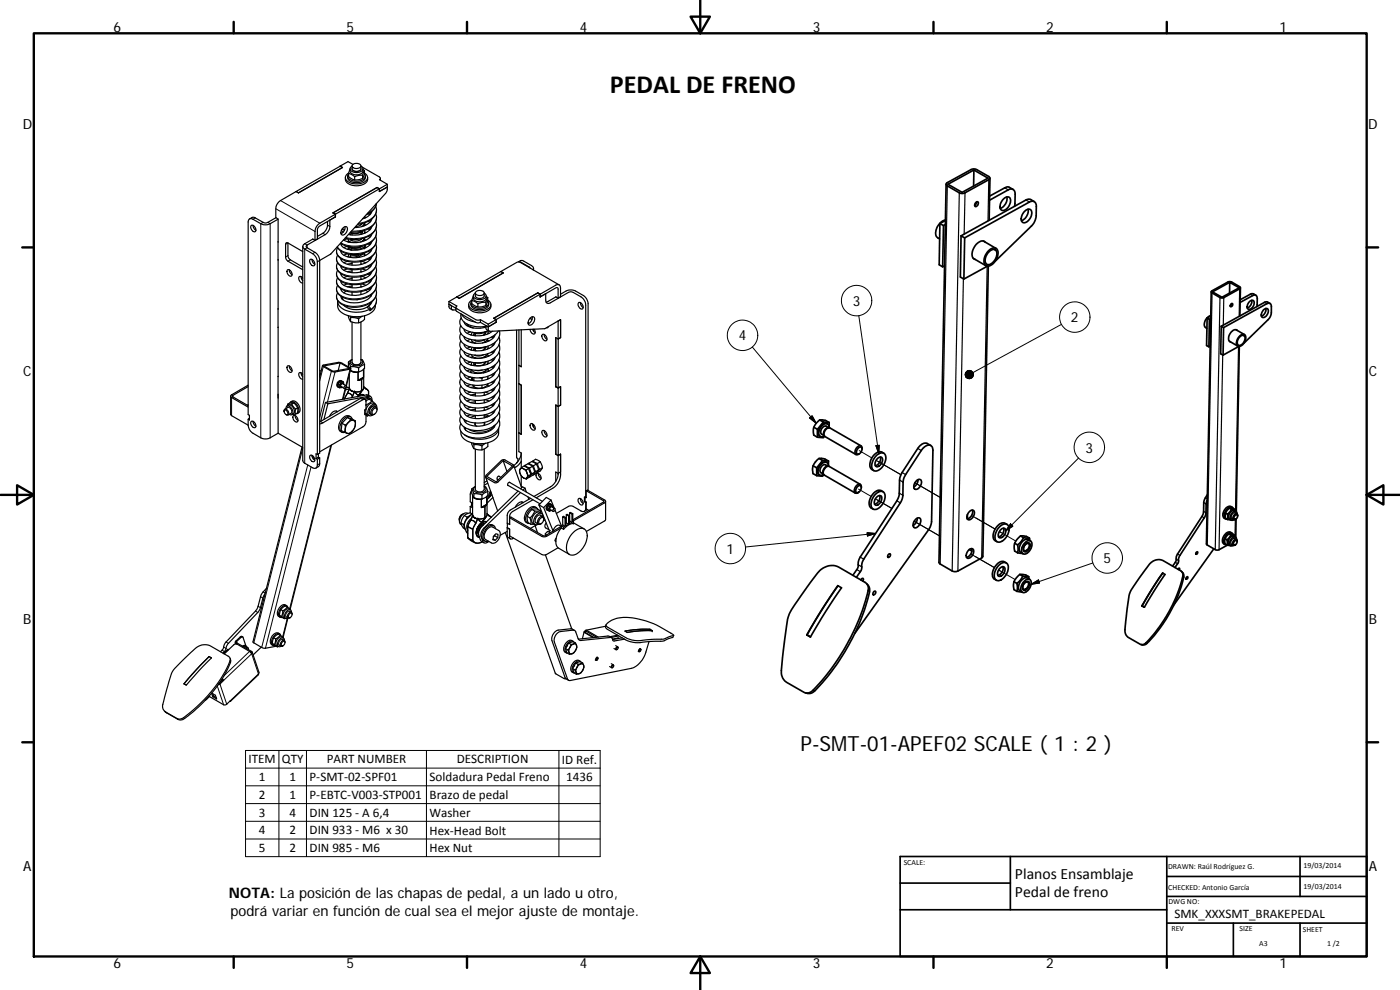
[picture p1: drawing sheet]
<svg xmlns="http://www.w3.org/2000/svg" width="420mm" height="297mm" viewBox="0 0 420 297" stroke-linecap="round" stroke-linejoin="round" font-family="sans-serif">
<defs><g id="words">
<text font-size="7.9" x="183" y="28">PEDAL DE FRENO</text>
<text font-size="6.3" x="240.2" y="225.4">P-SMT-01-APEF02 SCALE ( 1 : 2 )</text>
<g font-size="4.7">
<text x="304.6" y="263.9">Planos Ensamblaje</text>
<text x="304.6" y="269.3">Pedal de freno</text>
</g>
<g font-size="4.4">
<text x="68.7" y="269.6">NOTA: La posición de las chapas de pedal, a un lado u otro,</text>
<text x="69.2" y="274.8">podrá variar en función de cual sea el mejor ajuste de montaje.</text>
</g>
<g font-size="4.2">
<text x="34" y="9.6">6</text>
<text x="104" y="9.6">5</text>
<text x="174" y="9.6">4</text>
<text x="244" y="9.6">3</text>
<text x="314" y="9.6">2</text>
<text x="384" y="9.6">1</text>
<text x="6.8" y="38.7">D</text>
<text x="410.6" y="38.7">D</text>
<text x="255.9" y="91.8">3</text>
<text x="321.4" y="96.7">2</text>
<text x="221.7" y="102.2">4</text>
<text x="7" y="112.9">C</text>
<text x="410.8" y="112.9">C</text>
<text x="325.7" y="135.8">3</text>
<text x="218" y="166.1">1</text>
<text x="331.1" y="168.9">5</text>
<text x="7" y="187.1">B</text>
<text x="410.8" y="187.1">B</text>
<text x="7" y="261.3">A</text>
<text x="410.8" y="261.3">A</text>
<text x="34" y="290.4">6</text>
<text x="104" y="290.4">5</text>
<text x="174" y="290.4">4</text>
<text x="244" y="290.4">3</text>
<text x="314" y="290.4">2</text>
<text x="384" y="290.4">1</text>
</g>
<g font-size="3.9">
<text x="74.6" y="229">ITEM</text>
<text x="84.6" y="229.1">QTY</text>
<text x="98.1" y="229">PART NUMBER</text>
<text x="137.1" y="229.1">DESCRIPTION</text>
<text x="168.6" y="229.2">ID Ref.</text>
<text x="77.7" y="239.7">2</text>
<text x="77.7" y="234.4">1</text>
<text x="86.9" y="239.7">1</text>
<text x="86.9" y="234.4">1</text>
<text x="92.9" y="234.4">P‐SMT‐02‐SPF01</text>
<text x="92.9" y="239.7">P‐EBTC‐V003‐STP001</text>
<text x="128.9" y="239.8">Brazo de pedal</text>
<text x="128.9" y="234.5">Soldadura Pedal Freno</text>
<text x="169.9" y="234.4">1436</text>
<text x="77.7" y="245">3</text>
<text x="86.9" y="245">4</text>
<text x="92.9" y="245">DIN 125 ‐ A 6,4</text>
<text x="128.9" y="245.1">Washer</text>
<text x="77.7" y="250.3">4</text>
<text x="86.9" y="250.3">2</text>
<text x="92.9" y="250.3">DIN 933 ‐ M6 x 30</text>
<text x="128.9" y="250.4">Hex‐Head Bolt</text>
<text x="77.7" y="255.6">5</text>
<text x="86.9" y="255.6">2</text>
<text x="92.9" y="255.6">DIN 985 ‐ M6</text>
<text x="128.9" y="255.6">Hex Nut</text>
<text x="352.5" y="275.6">SMK_XXXSMT_BRAKEPEDAL</text>
</g>
<g font-size="2.4">
<text x="271.2" y="259.7">SCALE:</text>
<text x="350.6" y="260.8">DRAWN: Raúl Rodríguez G.</text>
<text x="391.2" y="260.6">19/03/2014</text>
<text x="350.6" y="267">CHECKED: Antonio García</text>
<text x="391.2" y="266.6">19/03/2014</text>
<text x="350.7" y="271.4">DWG NO:</text>
<text x="351.6" y="279.3">REV</text>
<text x="372" y="279.4">SIZE</text>
<text x="391" y="279.6">SHEET</text>
<text x="377.9" y="283.8">A3</text>
<text x="398.3" y="283.8">1 /2</text>
</g>
</g></defs>
<g fill="none" stroke="#000" stroke-width=".3">
<path d="M105.7 50.7a1.52 1.52 0 0 0 2.6 0M76.6 65.4l-.7 .4M79 66.7l-.7 .4v64.3M80.4 66.7l.7 .4v64.3M82.8 62.6l11.7 6.8M84.2 60.2l11.8 6.8M86.4 76.7l-.7 .4M86.4 72.9l-.7 .4M87.1 78l-.7 .4M91.4 73.1l.8 .4v.8l-.8 .4v64.3M94.5 75.7l-.7 .4M95.9 78.1l-.7 .4"/>
<path d="M96.9 70l.7 .4M98.3 67.5l.7 .4M102.8 68.6l.7 .3M104.5 71.8a1.25 1.25 0 0 0 1.1 1M104.9 74l.6 .4M108.5 73.9a4 4 0 0 1-3.4 .2M108.8 69.3a3.7 3.7 0 0 1-3.6 .4M109.5 71.4l-.5 .7-.9 .5M109.5 69.6l-.1 .4M109.5 66.8l-.3 .7-.7 .5M109.5 65.2v.2M113 61.1a4.1 4.1 0 0 1-2.7 2.9"/>
<path d="M113 65.3a5 5 0 0 1-4.8 3.9l-2.7 .1M113 63a4.8 4.8 0 0 1-4.3 3.8l-1.1 .2M113 67.5a5.2 5.2 0 0 1-5 4l-2 .1-2.2-.4M113 69.8a4.6 4.6 0 0 1-4 3.7 8.7 8.7 0 0 1-6.7-.7M113 78.8a5 5 0 0 1-4.8 3.9 7.1 7.1 0 0 1-6.9-1.8l-.3-.9M113 76.6a4.4 4.4 0 0 1-3.7 3.6 7.6 7.6 0 0 1-8-1.6l-.3-.9M113 74.3a4.5 4.5 0 0 1-3.7 3.7 7.7 7.7 0 0 1-8-1.7l-.3-.8M113 72.1a4.7 4.7 0 0 1-4.1 3.7 7.8 7.8 0 0 1-7.5-1.5l-.2-.2M110.3 92.3l.7 .4v.5M113 87.9a5 5 0 0 1-4.8 3.9 6.5 6.5 0 0 1-7.1-2.2l-.1-.6M113 85.6a5.1 5.1 0 0 1-4.8 3.9 7.3 7.3 0 0 1-6.9-1.8l-.3-1M113 83.4a5.1 5.1 0 0 1-4.8 3.8 7.6 7.6 0 0 1-6.7-1.5l-.5-1.2"/>
<path d="M113 81.1a5 5 0 0 1-4.8 3.9 7.3 7.3 0 0 1-6.9-1.9l-.3-.9M113 90.1a3.5 3.5 0 0 1-1.8 2.8M257.7 94.7l6 41.4M318.6 97.3l-26.6 14.5M69.5 118.5l.4 .2v.4l-.4 .2v5.4M97 110l-1.1 4.3M99.5 111.4l-3.6 13.9M100.6 111.6l-2.3 9.1M102.8 115.1a.57 .57 0 0 0-.5 .9M103.6 116.5l-.8 3.3M105 110.8l-1.2 4.9M105.7 108.7a1.54 1.54 0 0 0 2.6 0"/>
<path d="M108.2 119.5l.7 .4M110 118.5l.6 .4M225.8 104.1l19.2 22.9M86.4 122.3a1.13 1.13 0 0 1 1 1.7M90.9 134.5l-14.7 58.4M92.4 139.5l-13.9 54.8M94.1 137.1l-.1 .6M95.9 139.1l-.7 .4M96.2 126.5l.7 .4M99.3 133.6l-12.4 49.1M112.4 121.9a1.55 1.55 0 0 0-1.3 2.3M243 125.4l.7-.6 1.3 2.2z"/>
<path d="M257.9 135.2l3.8 2.2M262.9 133.7l1-.1-.2 2.5zM262.9 138.1l7.5 4.3-6.9-4M323.7 137.4l-21.9 21.9M93.4 140.1l-13.7 54.4M257.7 146.7l3.8 2.2M260.2 159.8l2.6 .3-2.5 .7zM262.7 149.7l5 2.8-4.5-2.5M274.4 156.4l7.5 4.4M274.6 144.8l7.6 4.4M291.6 154.7l7.1 4-5.8-3.3M300.4 159.8l-.5-.3 5 2.8"/>
<path d="M303.3 157.2l.7 .7-2.2 1.4zM78.2 179l.7 .5M79 177.6l.6 .3M262.8 160.1l-39.1 4M291.4 166.2l7 4.1-5.8-3.4M300.2 171.3l-.5-.3 5 2.9M309.5 175.3l2.1-1.3 .4 .9zM328 168.9l-18.5 6.4M62.8 197l.7 .4M66.6 195.1l.7 .4M67.1 194.1l.7 .5M67.8 192.6l.7 .4"/>
<path d="M68.6 194.9l-1.4 1.2M69 198.3l.2 .5M70.8 192.4l.4 .5M71 192.8l-.2 .4M72.1 191.1l.3 .1M73.8 194.5l.5-.1 .2 .5M74.3 194.2l-.6 .2M74.9 195.5l-7.7 7.3M75.5 195.5l-.2 .3M76.7 183.3l.7 .5M77.5 181.9l.7 .4M84.8 191.8a1.16 1.16 0 0 0-1 1.8"/>
<path d="M86.2 185.6l-1.4 5.5M86.9 183.4a1.13 1.13 0 0 0-1 1.7M49.7 213.6l.3 .3M53.1 215.6l.3 .2M55.1 215.3l.3 .3M65.2 205.8l1.9 5.7M65.8 205.1l.2 .1 2 6.1M67.1 204.2l8.4-8 2.1 6-8.5 8M73.7 225.2h106.4v31.8h-106.4zM73.7 230.5h106.4M73.7 235.8h106.4M83.7 225.2v31.8"/>
<path d="M92 225.2v31.8M128 225.2v31.8M167.7 225.2v31.8M73.7 241.1h106.4M73.7 246.4h106.4M73.7 251.7h106.4"/>
<circle cx="257.1" cy="90.2" r="4.6"/>
<circle cx="322.6" cy="95.1" r="4.6"/>
<circle cx="222.8" cy="100.6" r="4.6"/>
<circle cx="326.9" cy="134.2" r="4.6"/>
<circle cx="219.2" cy="164.6" r="4.6"/>
<circle cx="332.3" cy="167.4" r="4.6"/>
</g>
<g fill="none" stroke="#000" stroke-width=".51">
<path d="M283.9 55.3l-2.1 113.4 .4 .5 3.6 2.1 .7 .2 1-.2 7.1-3.9 .4-.5 1.6-87M284.1 54.9l8.1-4.2 .9 .2 3.6 2.1 .4 .4-.4 .5-7.8 4.2-1-.3-3.6-2-.4-.4zM284.5 55.3l7.8-4.3 4.2 2.4-7.8 4.3zM292.3 51l-.1 4.8M297.1 53.5l-.2 12.6M301.3 59.6a1.12 1.12 0 0 1 1.5-.4 1.12 1.12 0 0 1 .4 1.5 2.56 2.56 0 0 1-2.6 2.4 2.48 2.48 0 0 1 .7-3.5zM302.2 59.1a3.2 3.2 0 0 1-2 3.4M304 56.8l-1.2-.7h-.7l-5.1 2.7M282.1 67.1l1.1 .6M282.1 67.1l-.2 12.3 1 .7 .6-.3M283.2 67.7l-.3 12.4M283.7 67.4l-.5 .3"/>
<path d="M283.7 66a4 4 0 0 0-2.6 5l.9 .7M283.7 66.2l-1.6 .9M288.4 70.8l1.1 .6M288.4 70.8l-.2 12.3 1.1 .6 7-3.8M289.5 71.4l19.4-10.8a1.29 1.29 0 0 1 1.6-.1 1.29 1.29 0 0 1 .5 1.5v2.7a4.9 4.9 0 0 1-1.4 3.1l-10.9 10.6M289.5 71.4l-.2 12.3M292.1 77.5l3.8 2.2M293 60.7a.41 .41 0 0 1 .6-.1 .41 .41 0 0 1 0 .6 .62 .62 0 0 1-.4 .6 .62 .62 0 0 1-.7-.1l.1-.5zM293.1 60.6l-.6 1M295.1 72.3l3.8 2.2M295.6 72.6a2.26 2.26 0 0 0-3.1 1.4 2.63 2.63 0 0 0-.1 3.7l.3 .1M296.5 75.4a1.71 1.71 0 0 1 2.8-.4 4 4 0 0 1-2.9 4.9 1.63 1.63 0 0 1-1-2.4z"/>
<path d="M296.9 75.5a1.21 1.21 0 0 1 1.2-.7 1.21 1.21 0 0 1 1.1 .9 3.2 3.2 0 0 1-2.9 3.7 2.63 2.63 0 0 1 .6-3.9zM297 60.1l5.6-3.1a1.3 1.3 0 0 1 1.5-.1 1.3 1.3 0 0 1 .6 1.4l-.2 3.6M307.4 63.5a1.24 1.24 0 0 1 1.8-.6 1.24 1.24 0 0 1 .3 1.8 2.38 2.38 0 0 1-2.6 2 2.39 2.39 0 0 1 .5-3.2zM308.5 62.8a3.2 3.2 0 0 1-2 3.4M310.4 60.5l-1.3-.7-.9 .1-19.8 10.9M362.3 95.4l.7 .4M362.3 95.4l-.2 8.3 .7 .4 .4-.2M363 95.8l-.2 8.3M363.3 95.6l-.3 .2M363.4 94.8l-1.1 .6M363.4 94.7a2.45 2.45 0 0 0-1.6 3.6l.4 .2M363.5 87.5l-1.4 75.7 2.6 1.7 .6 .2 3-1.5"/>
<path d="M363.5 87.4l5.4-2.9 .7 .1 2.4 1.4 .3 .4-5.4 3-.8-.1-2.5-1.5zM366.5 97.9l.7 .4M366.5 97.9l-.2 8.3 .8 .4 4.7-2.7M367.2 98.3l-.1 8.3M367.2 98.3l13-7.2a.87 .87 0 0 1 1 0 .87 .87 0 0 1 .4 .9l-.1 2.1-.5 1.3-7.7 7.6M369.1 84.7l-5.2 2.9 2.8 1.6 5.2-2.9-2.8-1.6-.1 3.2M369.5 91.2l.1-.1a.44 .44 0 0 1 .3 .6 .44 .44 0 0 1-.7 .2zM369.6 91.1l-.4 .7M370.9 98.9l2.6 1.5M371.3 99.1a1.82 1.82 0 0 0-2.4 1.5 1.47 1.47 0 0 0 .4 2M372.2 90.7l3.8-2a.85 .85 0 0 1 1-.1 .85 .85 0 0 1 .3 1l-.1 2.4M372.3 86.4l-.2 8.4"/>
<path d="M375 90.6a.81 .81 0 0 1 1.1-.4 .81 .81 0 0 1 .2 1.2 1.41 1.41 0 0 1-1.9 1.2 1.83 1.83 0 0 1 .6-2zM375.7 90.1a2.15 2.15 0 0 1-1.4 2.3M376.9 88.6l-.7-.4-.6-.1-3.4 1.8M379.2 93a.82 .82 0 0 1 1.2-.4 .82 .82 0 0 1 .2 1.3 1.44 1.44 0 0 1-1.9 1.2 1.89 1.89 0 0 1 .5-2.1zM379.9 92.6a2.19 2.19 0 0 1-1.3 2.2M381.2 91.1l-.9-.5h-.6l-13.2 7.3M369 102.4l2.5 1.5a2.35 2.35 0 0 1 1.8-3.6 1.86 1.86 0 0 1-.2 3l-1 .6h-.6M371.9 103.9l-.9 49.6M372.3 100.9a.84 .84 0 0 1 1.1-.1 .84 .84 0 0 1 .2 1.1 1.55 1.55 0 0 1-2.1 1.5 2.23 2.23 0 0 1 .8-2.5zM244 139.7l1.1 .7M244.2 128.2l1.1 .6M245.8 137.6l1.1 .6"/>
<path d="M246 126l1.1 .6M246.6 139.2a1.07 1.07 0 0 1 1.3-.6 1.07 1.07 0 0 1 .7 1.3 1.74 1.74 0 0 0-1.4 2.4 1.06 1.06 0 0 1-1.5 .1 1.06 1.06 0 0 1-.1-1.4l.3-1zM246.8 127.7a1.04 1.04 0 0 1 1.3-.6 1.04 1.04 0 0 1 .7 1.2 1.72 1.72 0 0 0-1.4 2.5 1.05 1.05 0 0 1-1.4 0 1.05 1.05 0 0 1-.2-1.4l.4-1zM246.9 138.2l-1.8 2.2v2.3l1.8 .2 .3-.5M246.9 138.2l1.7 .1M247.1 126.6l-1.8 2.2v2.4l1.8 .1 .3-.4M247.1 126.6l1.7 .2M248.1 138.7a2.36 2.36 0 0 0-2.8 2.7l.2 .7 .4 .4M248.4 127.2a2.04 2.04 0 0 0-2.6 1.6 1.59 1.59 0 0 0 .4 2.2M248.5 139.9l-.8-.5a1.58 1.58 0 0 0-1.4 2.4l.8 .4M248.6 138.3l-1.6-.7a1.93 1.93 0 0 0-2.5 1.2 3.6 3.6 0 0 0-.5 3.3l1.1 .6M248.6 138.3v1.6"/>
<path d="M248.7 128.3l-.7-.4a1.58 1.58 0 0 0-1.4 2.4l.7 .4M248.8 126.8l-1.6-.8a1.93 1.93 0 0 0-2.5 1.3l-.5 .9-.1 1.7 .1 .7 1.1 .6M248.8 126.8v1.5M258.4 133.8l-9.3-5.4a1.73 1.73 0 0 0-1.5 2.6l9.3 5.4M258.7 134.7a.78 .78 0 0 0-.4-1 .78 .78 0 0 0-1.1 .5 1.47 1.47 0 0 0-.1 2.2 1.55 1.55 0 0 0 1.3-2.3 1.34 1.34 0 0 0-1 2.2l.5-.1M263.1 136.6a1.51 1.51 0 0 1 2.1-.6 1.51 1.51 0 0 1 .6 2 3.7 3.7 0 0 1-3.3 3.3 2.04 2.04 0 0 1-.5-3.1zM263.4 137.5a.85 .85 0 0 1 1.3-.2 .85 .85 0 0 1 .1 1.2 1.54 1.54 0 0 1-2 1.4 1.89 1.89 0 0 1 .6-2.4zM264.2 137.1a2.18 2.18 0 0 1-1.5 2.6M265.2 136a2.35 2.35 0 0 0-3.4 1.2 2.79 2.79 0 0 0-.1 3.7l.5 .3M279.3 133.7l-1-.6a2.43 2.43 0 0 0-2.9 1.5l-5 7.9-.4 1.5-.2 4.7-.6 1.6-11 16.9-.7 1.6a2.51 2.51 0 0 1-.4 2.1l-1.1 1.7M258.2 145.3l-9.3-5.3a1.73 1.73 0 0 0-1.5 2.5l9.3 5.4M258.5 146.3a.79 .79 0 0 0-.5-1 .79 .79 0 0 0-1 .4 1.43 1.43 0 0 0-.2 2.3 1.52 1.52 0 0 0 1.4-2.3 1.38 1.38 0 0 0-1.1 2.1l.6-.1"/>
<path d="M262.6 148.4a1.71 1.71 0 0 1 2.8-.4 4 4 0 0 1-2.9 4.9 1.58 1.58 0 0 1-1-2.4zM263 149.3a.88 .88 0 0 1 1.3-.6 .88 .88 0 0 1 .2 1.4 1.34 1.34 0 0 1-2 1.2 2.19 2.19 0 0 1 .5-2zM264 148.7a2.13 2.13 0 0 1-1.5 2.6M265 147.6a2.3 2.3 0 0 0-3.4 1.2 2.74 2.74 0 0 0-.1 3.6l.5 .3M274.8 155.8a.87 .87 0 0 1 1.3-.3 .87 .87 0 0 1 .1 1.3 1.6 1.6 0 0 1-2 1.4 1.99 1.99 0 0 1 .6-2.4zM275.1 144.2a.88 .88 0 0 1 1.2-.2 .88 .88 0 0 1 .2 1.3 1.59 1.59 0 0 1-2.1 1.4 2.06 2.06 0 0 1 .7-2.5zM275.3 155.5v.5a2.53 2.53 0 0 1-1.3 1.7M275.5 143.9v.3a2.6 2.6 0 0 1-1.3 1.9M290.9 153.6a.84 .84 0 0 1 1.1-.5 .84 .84 0 0 1 .4 1.2 1.54 1.54 0 0 1-2.1 1.4 1.93 1.93 0 0 1 .6-2.1zM291.8 153.1a2.11 2.11 0 0 1-1.5 2.6v-1.3M300 158.1a1.6 1.6 0 0 1 2.7-.2 3.9 3.9 0 0 1-3.1 4.7 1.69 1.69 0 0 1-.8-2.4l.7-1.5zM300.2 159.1a.89 .89 0 0 1 1.3-.6 .89 .89 0 0 1 .2 1.4 1.36 1.36 0 0 1-2 1.2 2.1 2.1 0 0 1 .5-2z"/>
<path d="M301.2 158.5a2.2 2.2 0 0 1-1.5 2.6M302.2 157.4a2.29 2.29 0 0 0-3.4 1.2 2.77 2.77 0 0 0-.1 3.6l.5 .3M362.3 150l-.3 1-.1 3.1-.3 1-7.7 11.8-.3 1.8-1 1.6M362.4 148.4l-1.1 2.1-.1 3-.3 1.2-7.5 11.5-.4 .8-.2 1.6-.9 1.3M367.8 153.9v1.6l.6 .4M367.8 153.9l.6 .4M368.4 154.3v1.6M368.4 155.9l.9 .1M369 152.5l-1.2 1.4M369 152.5l.6 .3M369 152.5l1.2 .1M369.6 152.8l1.1 .1"/>
<path d="M369.6 152.8l-1.2 1.5M369.6 159.9a1.83 1.83 0 0 0-2.6 1.6 1.3 1.3 0 0 0 .7 1.9M369.8 152.2a1.87 1.87 0 0 0-2.7 1.6 1.35 1.35 0 0 0 .7 1.9M370.1 152.6a1.13 1.13 0 0 0-1.1-.5 1.13 1.13 0 0 0-.9 .8 1.75 1.75 0 0 0-.1 2.8l.2 .1M370.2 152.6l.5 .3M370.7 153.9l.6 .3a.75 .75 0 0 0-.6-.8 .75 .75 0 0 0-.9 .5 1.41 1.41 0 0 0-.1 2.2l.6-.2-.6-.3M370.7 152.9l.1 .5M371 153.5a1.56 1.56 0 0 0-1.7 .1 1.56 1.56 0 0 0-.6 1.5l.2 .5 .6 .4M371 155.7l-.1 5.5M371.4 154.8a.55 .55 0 0 0-.4-.7 .55 .55 0 0 0-.6 .5 .73 .73 0 0 0-.5 .7 .73 .73 0 0 0 .7 .7 .9 .9 0 0 0 .7-.7 .9 .9 0 0 0-.2-.9 .79 .79 0 0 0-.8 .6 .79 .79 0 0 0 .4 .9l.2-.1M246 171.2a5 5 0 0 1 5.7-1.1l7.9 4.7a2.14 2.14 0 0 1 1 2.3 63.6 63.6 0 0 1-17.4 30.6l-.7 .2-1-.1-5.4-3.1a3.6 3.6 0 0 1-1.6-3.5l1-9.4 1-6.6a14.3 14.3 0 0 1 3-5.1zM251.4 175.7l.1 .1a165.6 165.6 0 0 0-9.3 14.7"/>
<path d="M251.4 175.7l1.1 .7-4.8 7.2-4.5 7.5-1.1-.6M251.4 175.7a164.8 164.8 0 0 0-9.3 14.8h.1M257 173.2l1.4-1.9 .2-1a3.6 3.6 0 0 1 .6-2.5l11.2-17.3 .5-1.5 .1-4.3 .4-1.5 5.1-8a2.24 2.24 0 0 1 3-1.4l.3 .4 .2 .9-.4 21.4-.4 1.4-22.7 32.2M258.3 174a.43 .43 0 0 1 .3-.4 .43 .43 0 0 1 .5 .2l-.2 .6M260.1 175.2a2.35 2.35 0 0 1 .9 2.4 61.7 61.7 0 0 1-17.2 30.2 2.39 2.39 0 0 1-2 .1M262.3 177.5a.35 .35 0 0 1 .5 0 .35 .35 0 0 1 0 .5l-.2 .2a.35 .35 0 0 1-.4 .3 .35 .35 0 0 1-.2-.5zM266.6 166.4l.2-.2a.5 .5 0 0 1 .5 .5 .5 .5 0 0 1-.5 .5 .4 .4 0 0 1-.5-.3 .4 .4 0 0 1 .3-.5zM290.8 164.9a.81 .81 0 0 1 1.2-.2 .81 .81 0 0 1 .2 1.1 1.52 1.52 0 0 1-2.1 1.5 2.1 2.1 0 0 1 .7-2.4zM290.9 164.9l.8 .5M291.6 164.6a2.15 2.15 0 0 1-1.5 2.6M299.8 169.6a1.6 1.6 0 0 1 2.7-.2 3.9 3.9 0 0 1-3.1 4.8 1.7 1.7 0 0 1-.9-2.5zM300 170.6a.92 .92 0 0 1 1.6-.1 2 2 0 0 1-1.9 2.4 1.7 1.7 0 0 1 .3-2.3z"/>
<path d="M301 170a2.17 2.17 0 0 1-1.5 2.6M302 168.9a2.28 2.28 0 0 0-3.5 1.2 2.71 2.71 0 0 0-.1 3.7l.6 .3M304.3 174.5l-.2 1.1 .2 1.3 .9 .5M304.3 174.5l.9 .5M304.5 163v2.4l.9 .5M304.5 163l.9 .5M305.2 177.4l1.4 .2M305.2 175l.1 1-.1 1.4M305.4 165.9l1.5 .1M305.4 163.5v2.4M306.1 172.4l1.7 .1 .9 .5M306.1 172.4l-1.1 1-.7 1.1"/>
<path d="M306.1 172.4l.8 .5M306.3 160.8l1.7 .2 .9 .5M306.3 160.8l-1.3 1.3-.5 .9M306.3 160.8l.9 .5M306.9 172.9l1.8 .1M306.9 172.9l-.7 1.2-1 .9M307.2 161.3l1.7 .2M307.2 161.3l-.8 1.2-1 1M307.4 175.1a.7 .7 0 0 1 1-.5 .7 .7 0 0 1 .2 1.1 1.01 1.01 0 0 1-1.5 .9l-.2-.6zM307.4 174.4a1.13 1.13 0 0 1 1.5-.6 1.13 1.13 0 0 1 .5 1.5 2.65 2.65 0 0 1-2.5 2.5 2.07 2.07 0 0 1 .3-3.2zM307.6 162.8a1.13 1.13 0 0 1 1.6-.6 1.13 1.13 0 0 1 .5 1.6 2.52 2.52 0 0 1-2.7 2.3 2.51 2.51 0 0 1 .6-3.3zM307.7 174.7a.78 .78 0 0 1 1.1-.1 .78 .78 0 0 1 .1 1.1 1.5 1.5 0 0 1-1.9 1.3 1.99 1.99 0 0 1 .7-2.3z"/>
<path d="M307.8 163.4a.67 .67 0 0 1 .9-.2 .67 .67 0 0 1 .1 1 .96 .96 0 0 1-.6 .9 .96 .96 0 0 1-1-.2l.1-.9zM307.9 163.1a.77 .77 0 0 1 1.1-.1 .77 .77 0 0 1 .1 1.1 1.26 1.26 0 0 1-.6 1.2 1.26 1.26 0 0 1-1.3 0 2.09 2.09 0 0 1 .7-2.2zM308.7 173l.1 .7M308.9 161.5l.2 .7M309 173.9a2.09 2.09 0 0 0-3.2 1.7 1.56 1.56 0 0 0 1 2.1M309.3 162.3a2.01 2.01 0 0 0-3.2 1.4 1.65 1.65 0 0 0 .9 2.5M345 169.2l1.6-1.1 1.2-.2 .8 .1 5.8 3.3 .5 .6a2.79 2.79 0 0 1-.2 2.3 42.7 42.7 0 0 1-11.4 19.1l-1 .1-3.6-2.1a2.44 2.44 0 0 1-1.1-2.4l1.3-10.3a11.3 11.3 0 0 1 2.7-4.7zM348.9 172l-3.2 4.8-2.9 5M348.9 172l.7 .4-6.2 9.8-.7-.4M348.9 172h.1M348.9 172l-6.2 9.8M353.5 170.8l.5-.3-.1 .5"/>
<path d="M354.7 171.6l.4 .5a2.9 2.9 0 0 1-.2 2.5 40.9 40.9 0 0 1-11.2 18.8h-1.3M356.1 173.1l.2-.1a.33 .33 0 0 1 .2 .5 .33 .33 0 0 1-.6 0zM359 165.8l.3-.3a.34 .34 0 0 1 .1 .6 .34 .34 0 0 1-.5 0zM364.3 164.7l-12 16.8M367.7 161.6v1.6l.5 .3M367.7 161.6l.5 .4M368.2 162v1.5M368.2 163.5l1 .2M368.8 160.2l-1.1 1.4M368.8 160.2l.6 .3M368.8 160.2l1.2 .1 .6 .3M369.4 160.5l-1.2 1.5"/>
<path d="M369.4 160.5l1.2 .1M369.6 163.3l.5 .3M369.9 160.3a1.14 1.14 0 0 0-1.9 .3 1.76 1.76 0 0 0-.1 2.8l.2 .1M370.6 161.6l.5 .3a.75 .75 0 0 0-.5-.8 .75 .75 0 0 0-.9 .5 1.38 1.38 0 0 0-.2 2.2l.6-.2M370.6 160.6l.1 .5M370.8 161.2a1.51 1.51 0 0 0-1.6 0 1.51 1.51 0 0 0-.7 1.6l.2 .6 .6 .3M371.3 162.5a.56 .56 0 0 0-.4-.7 .56 .56 0 0 0-.7 .5 .86 .86 0 0 0 .1 1.4 1.03 1.03 0 0 0 .8-1.6 .89 .89 0 0 0-.8 .5 .89 .89 0 0 0 .1 1l.3-.1M242.2 190.5l1.1 .6M342.7 181.8l.8 .4M342.7 181.8l.1 .1M270.1 257h140.1v30h-140.1zM303.2 257v16"/>
<path d="M350.2 257v30M390.2 257v12M270.1 265h33.1M270.1 273h80.1M350.2 277h60M350.2 269h60M350.2 263h60M370.2 277v10M390.2 277v10"/>
</g>
<g fill="none" stroke="#000" stroke-width=".36">
<path d="M88.9 57.4v.1M102.1 49.8l.7 .4M102.1 49.8v.1M102.8 50.3l-.7-.4-13.2 7.5M102.8 50.3l-13.2 7.5-.7-.4M102.8 50.2l-13.2 7.7-.7-.4-4.7 2.7a3.1 3.1 0 0 0-1.4 2.4v2.7l.7 .4-.1 6.9M103.7 53.3a2.51 2.51 0 0 0 2.9 2.4 3.3 3.3 0 0 0 3.7-1.9v-.5M104.3 52.8a2.21 2.21 0 0 0 2.9 2 2.05 2.05 0 0 0 2.5-2M104.6 52v1l1.8 1M104.6 52l1.8 1M104.6 52.2a1.26 1.26 0 0 0-.1 1.3 1.26 1.26 0 0 0 1.2 .7 2.96 2.96 0 0 0 4-1.4l-.3-.6M104.6 51.9a1.51 1.51 0 0 0-.9 1.7 1.51 1.51 0 0 0 1.4 1.2 4.2 4.2 0 0 0 5.2-1.2l-.2-1-.7-.7"/>
<path d="M105.1 50.7a1.83 1.83 0 0 0 2.6 1.7 1.38 1.38 0 0 0 1.2-1.7M105.1 50.8l-.5 1.2M105.7 49.9a.87 .87 0 0 0-.6 .9 .87 .87 0 0 0 .8 .8 2.16 2.16 0 0 0 3-1.1l-.6-.6M105.7 49.8v.9a1.52 1.52 0 0 0 2.6 0v-.9M105.8 49.4a1.58 1.58 0 0 1 2.5 .5 1.61 1.61 0 0 1-2.6-.1zM105.9 49.3l-1.5-.8-2.3 1.3M106.4 53v1M108.7 50.1l5.2 3 .3 .3-.3 .5 2.3 1.4v.8M108.8 52.6l-2.4 .4M108.8 52.6v.9M108.8 53.5l-.9 .4-1.5 .1M108.9 50.8l.5 .4"/>
<path d="M109.4 51.2l-.6 1.4M109.4 51.2v1M109.4 52.2l-.6 1.3M113.1 56.3l.7 .4v.8M113.1 56.3l-13.1 7.6M113.2 56.2l.7 .4v.8M113.2 56.3l-13.3 7.6M113.8 57.4h.1M114.2 53.5v.6M116.2 56.1v1.1l-.4 .7-16.5 18.3-3.4 1.9M116.2 56.1l-2.4 1.4M116.2 55.3l-20.2 11.7a3.1 3.1 0 0 0-1.5 2.4v2.7"/>
<path d="M116.2 56.1l-2.3 1.3M284.3 55.8l-2.1 113.4M287.9 57.8l-2.1 113.5M289.6 57.8l-.2 12.5M296.7 53.9l-.2 12.4M301.5 56.4l1.1 .6M75.4 67.6a1.22 1.22 0 0 1 1.2 .6 1.22 1.22 0 0 1-.1 1.3 1.33 1.33 0 0 1-1.1-1.9zM76 67.6l.2 .9 .6 .6M82.8 65.3l-3 1.6-.7-.1-2.9-1.6-1.3 .5M83.4 78h.1M83.5 78l-.1 14.7M83.5 72.6v5.4"/>
<path d="M83.5 65.8l-2.4 1.3a3.1 3.1 0 0 1-2.8 0l-2.4-1.3a.87 .87 0 0 0-1-.1 .87 .87 0 0 0-.4 .9v57.8l.4 .2v1.4l-.4-.2 .2-.1M86.4 72.9v4l.3 .6 4.2 2.6M90.9 75.5l-4.5-2.6-.4-.1-.2 .2-.1 4.1 .3 .8 4.9 3M90.9 73.9v64.3l.3 .7 2.6 1.5a.88 .88 0 0 0 1 0 .88 .88 0 0 0 .4-.9v-1.7M93 77.9a1.17 1.17 0 0 1 1.2 .5 1.17 1.17 0 0 1 0 1.4 1.42 1.42 0 0 1-1.2-1.9zM93.6 77.9l.3 .8 .6 .6M94.5 72.1l-.7-.4-2.4 1.4a.86 .86 0 0 0-.5 .8 .86 .86 0 0 0 .5 .8l2.4 1.4a3.1 3.1 0 0 1 1.4 2.4v57.9M95.9 78.1v57.9l-.7 .4-.3-.2v1.4M98.3 66.4v1.1a3.3 3.3 0 0 1-1.4 2.5l-1.6 .9M99.9 63.9l.7 .4v.8l-5.1 3.1-.2 .6v2.9l-.8 .4M100 63.9l.7 .4v.8M100 63.9h.1"/>
<path d="M100.6 65.1h.1M100.7 65.1l-1.7 .9v1.9a3.1 3.1 0 0 1-1.4 2.5l-5.7 3.4v.2l.3 .3 2.3 1.4a3.1 3.1 0 0 1 1.4 2.4M102.5 69.1l.5 .6M102.5 73.2l-.2 .1M102.5 77.7l-.2 .1M102.5 75.5l-.2 .1M102.5 80l-.2 .1M102.6 68.7l.8 .4M103 68.4a.77 .77 0 0 1 1.1-.3 .77 .77 0 0 1 0 1.2 1.14 1.14 0 0 1-1.7 .9 1.88 1.88 0 0 1 .6-1.8zM103.5 68a2.02 2.02 0 0 1-1.2 2.1M104.2 78.4l-1 .4M104.2 76.1l-1 .5"/>
<path d="M104.2 73.9l-1 .4M104.2 71.6l-1 .5M104.2 72.5l.6-.1-.2 .2M104.4 73.9l.4 .6 .8 .5M104.5 71.7l.1 .5 .5 .5M104.6 76.2l.2 1M104.6 74.4v.5M104.6 74.7l-.4 .1M104.7 76.9l-.5 .1M104.8 72.5l-.1 .1M105.1 76.3l.1 .5M105.2 74.8v.2"/>
<path d="M105.2 76.8v.4M105.2 76.8l2.4 .4M105.4 75h.1M105.4 70h.3v.5M105.5 70l-.3 .3v.2M105.7 71.9l-.4 .2M105.7 71.9v.3M105.7 78.6v.9M105.7 79.1l-1.5 .2M105.7 76.4l1.9 .2M107.6 77.2h.1M107.6 76.3v.3"/>
<path d="M108.3 71.7l.1 .1M108.3 67.3l.1 .1M108.3 70.3h.1M108.3 67.2v.3M108.3 69.7v.6M108.3 71.7v.2M108.3 78.5v.9M108.3 79.2l.3 .1M108.5 69.6l.3 .2M108.6 78.4l1.2 .4M108.6 71.6a2.5 2.5 0 0 1-3.4 .2M108.7 76.1l-1.1 .5"/>
<path d="M108.7 67.1a2.46 2.46 0 0 1-2 .9M108.8 69.4h.1M108.8 73.8a3.8 3.8 0 0 1-3.3 .6M108.8 69.4l-.3 .9M108.8 72.3v.1M109 69.3a3.6 3.6 0 0 1-3.9 .5M109.3 67.4l.1 .3M109.3 71.8l.2 .4M109.3 67.3l.5 .2M109.3 71.9l.5 .2M109.3 75.9l.1 .2M109.4 74.4h.1"/>
<path d="M109.4 76.1l-1.8 1.1M109.4 76.1v.7M109.4 76.4l.4 .2M109.4 69.1v.9M109.4 74.4v.1M109.5 64.9v.5M109.5 71.4l-.9 1.1M109.5 65.2l.3 .1M109.5 69.7l.3 .1M109.5 66.8l-.7 1.1M109.5 74.2l.3 .1M109.6 73.6a3.5 3.5 0 0 1-5 .4"/>
<path d="M109.7 73.6l-.5 1M110.5 64.2l.5 .2M110.5 66.4l.5 .3M110.5 68.7l.5 .3M110.5 70.9l.5 .3M110.5 73.2l.5 .3M110.5 77.7l.5 .3M110.5 80l.5 .3M110.5 75.5l.5 .2M111 63.9l.2 .3M111 66.1l.2 .3M111 68.4l.2 .3"/>
<path d="M111 79.7l.2 .3M111 77.4l.2 .3M111 75.2l.2 .3M111 72.9l.2 .3M111 70.7l.2 .2M111.6 65.7a5.4 5.4 0 0 1-5.2 2.6M111.6 63.4a4 4 0 0 1-2.8 2.3M111.6 67.9a5.7 5.7 0 0 1-6.2 2.6l-.8-.1M111.6 70.2a5.6 5.6 0 0 1-6 2.6l-2.5-.8M111.6 79.2a6.2 6.2 0 0 1-7.4 2.3l-.3-.1a1.76 1.76 0 0 1-1.6-1.5M111.6 77a5.8 5.8 0 0 1-6.2 2.5l-.8-.1a2.31 2.31 0 0 1-2.3-1.8M111.6 72.5a5.9 5.9 0 0 1-6.6 2.5l-.8-.2a2.12 2.12 0 0 1-1.9-1.7"/>
<path d="M111.6 74.7a5.8 5.8 0 0 1-6.2 2.6l-1.2-.3a2.13 2.13 0 0 1-1.9-1.6M112.8 61.9a3.8 3.8 0 0 1-3 4.8l-2.5 .6M112.8 64.2a4.1 4.1 0 0 1-3.7 5l-1.9 .4h-1.9M112.8 66.4a3.9 3.9 0 0 1-3.2 4.9l-3.1 .6-2.9-.5M112.8 68.7a3.9 3.9 0 0 1-3.3 4.9 8.7 8.7 0 0 1-7.3-.6M112.8 70.9a3.5 3.5 0 0 1-2.2 4.5 8.2 8.2 0 0 1-9-.7l-.4-.6M112.8 73.2a4 4 0 0 1-3.2 4.9 7.9 7.9 0 0 1-8.1-1.2l-.5-1.3 .3-1.3M112.8 75.5a4 4 0 0 1-3.2 4.9 7.9 7.9 0 0 1-8.1-1.3l-.5-1.2 .3-1.3M112.8 80a4 4 0 0 1-3.2 4.9 7.8 7.8 0 0 1-8.1-1.3l-.5-1.2 .3-1.3M112.8 77.7a3.9 3.9 0 0 1-3.2 4.9 7.8 7.8 0 0 1-8.1-1.2l-.5-1.3 .3-1.3M113 61.1a4.4 4.4 0 0 1-3.1 3.3M155.6 78.5l.7-.3 .9 .1 2.7 1.7 .2 .6-.1 .3"/>
<path d="M155.7 78.5l.8 .2 2.6 1.7M296.3 79.9l-1.7 87.5M307.9 60l1 .6M83.4 98.2v14.8M83.4 92.7h.1M83.4 92.7l.1 5.5M86.3 81a1.23 1.23 0 0 1 1.1 1.8 1.3 1.3 0 0 1-1.1-1.8zM86.8 80.9a1.7 1.7 0 0 0 .9 1.5M90.3 83l.6 1.2M90.9 83.5a.66 .66 0 0 0-1-.5 .66 .66 0 0 0-.1 1.1l.4 .5 .7 .3M101.3 90.2a3.8 3.8 0 0 0 3.9 3.3 8.9 8.9 0 0 0 5.8-.8M101.3 90.4v1.4a4.1 4.1 0 0 0 4.3 3.1 6.5 6.5 0 0 0 6.9-2.5l.2-.9"/>
<path d="M102.5 84.5l-.2 .1M102.5 86.7l-.2 .1M102.5 82.2l-.2 .1M102.6 89.7v-.6l.4 .9M103.9 87.4l-.7 .5M104.2 85.2l-1 .4M104.2 82.9l-1 .5M104.2 80.7l-1 .4M104.6 94.7l.6 1.8M105.1 94.9l.1 .4M105.2 96.5l1.5 .4 .9-.1M105.2 95.3h1.2l1.2 .4"/>
<path d="M105.2 95.3v1.2M105.7 83.6l-1.5 .2M105.7 85.8l-1.5 .2M105.7 80.9v.9M105.7 83.2v.9M105.7 85.4v.9M105.7 87.7v.9M105.7 81.3l-1.5 .2M106.2 95h1.4M107.1 89.9h.2M107.6 95.7v1.1M107.9 95l-.3 .1"/>
<path d="M108.3 83.7l.3 .1M108.3 86h.3M108.3 96.6v12.1a1.54 1.54 0 0 1-2.6 0v-12.1M108.3 80.7v.9M108.3 83v.9M108.3 85.2v.9M108.3 87.5v.9M108.3 81.5h.3M108.6 85.2l1.2 .4M108.6 82.9l1.2 .5M108.6 80.7l1.2 .4M108.7 94.9l-1.1 .8"/>
<path d="M109.4 94.7v1.1l-1.1 .8-.7 .2M109.7 87.1l.7 .4M110.3 92.3a.42 .42 0 0 1 .5-.3 .42 .42 0 0 1 .3 .4l.1 .5-.2 .3M110.5 84.5l.5 .3M110.5 86.7l.5 .3M110.5 82.2l.5 .3M111 86.5l.2 .2M111 84.2l.2 .3M111 81.9l.2 .3M111.2 88.6l.1 .3M111.3 90.8a5.2 5.2 0 0 1-6.4 1.8l-1.7-1M111.6 88.3a5.8 5.8 0 0 1-6.2 2.5l-.8-.1a2.31 2.31 0 0 1-2.3-1.8"/>
<path d="M111.6 86a6 6 0 0 1-6.6 2.5l-.4-.1a2.31 2.31 0 0 1-2.3-1.8M111.6 90.5l-.4 .8-.8 .7M111.6 83.8a5.8 5.8 0 0 1-6.2 2.5l-.8-.2a2.21 2.21 0 0 1-2.3-1.7M111.6 81.5a6.2 6.2 0 0 1-7.4 2.3l-.3-.1a1.8 1.8 0 0 1-1.6-1.6M112.8 86.7a4 4 0 0 1-3.2 5 7.6 7.6 0 0 1-8.2-1.5l-.4-1 .3-1.3M112.8 89a3.4 3.4 0 0 1-1.7 4.2M112.8 82.2a4 4 0 0 1-3.2 4.9 7.9 7.9 0 0 1-8.1-1.2l-.5-1.3 .3-1.2M112.8 84.5a4 4 0 0 1-3.2 4.9 7.6 7.6 0 0 1-8.2-1.5l-.4-1 .3-1.3M134.7 90.5l.1 1.8 .9 .7M134.7 90.5l2.4 1.3-.3 .4 .3 .4 5.7 3.3h1.4M136.8 92.5l-2.1-1.2 .8 .4v.9l.2 .4h1.1M136.8 92.2v.8l.3 .5 5.7 3.2 .6 .2 .8-.2"/>
<path d="M137.1 89.1l.7 .4M137.1 89.1h.1M137.8 89.5l-.7-.4-2.4 1.4M138.3 94.1a3.4 3.4 0 0 0 3.1 3.6 10.1 10.1 0 0 0 4.4 .2M138.3 97.8a2.55 2.55 0 0 0 1.9 3.7 8.2 8.2 0 0 0 9.4-2.2M138.4 95.4a2.56 2.56 0 0 0 1.7 3.8 9.3 9.3 0 0 0 6.6 .1M138.5 94.3a4.9 4.9 0 0 0 4 2.3M139.3 96.6a4 4 0 0 0 4.2 1.9l2.3-.4M139.3 98.8v.1a3.1 3.1 0 0 0 3.3 1.8l2.7-.1 1.4-.5 1.1-.7M139.4 96.7l-.1 .1M139.5 98.9l-.2 .1M140 97.1l1 .9 1.1 .4"/>
<path d="M140.5 97.6l-.3 .2M140.7 91.4a2.48 2.48 0 0 0 2.8 2.5 3.2 3.2 0 0 0 3.8-2v-.5M141.2 99.6l-1 .4M141.3 91a2.18 2.18 0 0 0 2.9 1.9 2.08 2.08 0 0 0 2.5-1.9M141.4 98.1l-.2 .1M141.6 90.3a1.28 1.28 0 0 0 1.1 2 3.3 3.3 0 0 0 3.9-1.1l-.2-.9M141.6 90.1v1l.9 .7 .9 .3v-1M141.6 90.1l.7 .3 1.1 .7M141.6 90a1.52 1.52 0 0 0-.9 1.7 1.52 1.52 0 0 0 1.4 1.3 4.3 4.3 0 0 0 5.2-1.3l-.1-.8-.8-.9M141.7 98.3h.1M141.8 99.7l-.3 .8M142.1 88.8a1.77 1.77 0 0 0 2.5 1.7 1.32 1.32 0 0 0 1.3-1.7"/>
<path d="M142.1 88.9l-.5 1.2M142.2 88.3l.5-.4v.9a1.54 1.54 0 0 0 2.6 0v-.9a.99 .99 0 0 1 .6 1.2 .99 .99 0 0 1-1.1 .7 1.95 1.95 0 0 1-2.7-1.1zM142.6 100l-.5 .4 .4 .3M142.9 87.5a1.54 1.54 0 0 1 2.4 .5 1.53 1.53 0 0 1-2.6-.2zM144.2 95.9l2.3 1.4M144.2 95.9v.8M145.3 99.7v.7M145.5 99.6l.3 .2M145.8 99.5l-.1 .6-.6 .5M145.8 99.6a4.4 4.4 0 0 1-3.8 .1M145.8 90.7v1M145.8 91.7l-1.2 .4h-1.2"/>
<path d="M145.8 90.7h-1.2l-1.2 .4M145.9 88.9l.5 .4M146.4 89.3v1M146.4 90.3l-.6 1.4M146.4 89.3l-.6 1.4M146.4 99.3v.9M146.5 99.9l.3 .1M146.5 97.3v1.6l.4 .5 16.6-.8 4.7-2.7v5.4M148.2 95.5l.7 .4M148.2 95.5h.1M148.9 95.9l-2.4 1.4M148.9 96.7l-2.4 1.4-2.3-1.4"/>
<path d="M148.9 95.9v.8M148.9 96.7l-2.4 1.4-.7-.4 .1 1 .9 .7M149.9 99.3a4.5 4.5 0 0 1-4.3 4.8 6.9 6.9 0 0 1-7.4-2l-.2-1 .3-1.1M150.3 81.5l.7 .4M150.3 81.4v.1M150.3 81.4l.7 .5M151 81.9l-13.2 7.6M155 99v38.4l.4 .2v.9M155.7 99v10.6M156.4 99v11l-.6-.4M159.1 95.5l.5 .4M159.1 95.4a.79 .79 0 0 1 1.2-.2 .79 .79 0 0 1 0 1.2 1.16 1.16 0 0 1-1.7 .9 1.94 1.94 0 0 1 .5-1.9z"/>
<path d="M159.7 95a2.04 2.04 0 0 1-1.2 2.2M159.9 98.8l.7 1M160.1 80.5v.5M160.1 98.8v.5M160.3 98.8a.76 .76 0 0 1 .4 .8 .76 .76 0 0 1-.6 .6 1.65 1.65 0 0 1-1-1.4M161.4 87.9l.7 .4M161.4 87.9l-13.2 7.6M161.4 87.9h.1M162.1 89.1h.1M162.1 89.1l1.7-1v1.9a.84 .84 0 0 0 .4 1 .84 .84 0 0 0 1-.2l6-3.3 .8 .2 2.4 1.4a3.1 3.1 0 0 1 1.4 2.4v57.9l-.4-.3v1.4M162.1 88.3v.8M162.1 88.3l-13.2 7.6-.7-.4"/>
<path d="M162.1 88.3l4.7-2.7a.86 .86 0 0 1 1-.2 .86 .86 0 0 1 .4 1v2.6l-.7 .5-.7-.4M162.1 89.1l5-2.8 .4 .3v2.9M164.6 98l-.3 .4-.3-.1M166.8 89.1l-2.9 1.6M167.5 96.3v.1M167.5 96.4v5.3M167.8 85.5l-12.1-7-18.6 10.6M168.2 95.9h.1M168.2 95.9l-.7 .5M168.2 95.9v5.4M168.2 88.3l1.7-1a3.2 3.2 0 0 1 2.8 0l2.4 1.4a3.1 3.1 0 0 1 1.4 2.4v56.1M173.6 90.8a1.17 1.17 0 0 1 1.2 .6 1.17 1.17 0 0 1-.1 1.3 1.39 1.39 0 0 1-1.1-1.9z"/>
<path d="M174.2 90.8l.2 .8 .6 .7M289.1 83.6l-1.6 87.7M363.8 87.9l-1.5 75.6M366.1 89.3l-1.4 75.6M367.3 89.3l-.2 8.2M372 86.7l-.1 8.2M375.2 88.3l.8 .4M379.5 90.7l.7 .4M69.2 118.9l.1 5.6 5.2 3.1M74.5 115.6l-5.3 3.2 .3 .5 5 2.9M74.5 116l-4.8 2.8 4.8 2.9M83.4 118.5h.1"/>
<path d="M83.4 118.3l.1 11.7M83.5 112.9v6.6M86.3 109.8a1.18 1.18 0 0 1 1.1 .6 1.18 1.18 0 0 1-.1 1.3 1.38 1.38 0 0 1-1-1.9zM86.8 109.8a1.63 1.63 0 0 0 .9 1.5M90.3 111.8l.6 1.3M90.9 112.3a.66 .66 0 0 0-1-.5 .66 .66 0 0 0-.1 1.1l.4 .6 .7 .3M95.9 112.8h.1M95.9 111.1l.5 .3M95.9 112.3l.2 .1M96.8 109.7l-.9 3.4M96.8 109.6l5.3-.8 3.2 1.8-5.1 1-3.2-1.6zM101.3 114.7l.1 .1"/>
<path d="M101.3 114.7h.3M101.4 115.3l.4 .2M101.4 115.3l.1 .8M101.5 116.1l.3 .2M101.5 114.8a.9 .9 0 0 0 0 1.3M101.5 114.8l.1 .1M101.5 114.8a.69 .69 0 0 0-.4 .7 .69 .69 0 0 0 .4 .6M101.6 114.7l.1 .2M101.8 115.5v.8M102 114.5l.4 .2M102 114.5l-.6 .8M102 114.5l1 .1"/>
<path d="M102.1 108.9l-4.9 .9 2.8 1.6 4.9-.9-2.8-1.6-.6 2.2M102.4 114.7l-.6 .8M102.5 114.3a.82 .82 0 0 0-1.2 .4M102.6 114.4l-.5-.1-.5 .4M103 114.6l.1 .7M103 114.6l-.6 .1M103.1 115.3a.42 .42 0 0 0-.4-.5 .42 .42 0 0 0-.5 .4 .48 .48 0 0 0-.2 .7 .48 .48 0 0 0 .6 .2l-.8 .2M103.4 115.9l.2-.2a.39 .39 0 0 1 .2 .6 .39 .39 0 0 1-.6 0zM103.8 115.7l-1.1-.6-.3 .2-.2 .6 1.1 .7M103.9 116.2l-.9 3.6M103.9 116l.5 .3M104.6 108.6l.6 1.4"/>
<path d="M104.6 108.6l.1 1.6M104.8 116.7l-1.1 .3M104.8 112.4l.1 4.2M104.8 116.2l-1 .2M104.9 116.5a1.22 1.22 0 0 0 1.5 .9l-.6 1.5-.8-.8-.7-.1zM105 116.8l1.2 .7-.7-.2zM105.1 111.1l.1 .1M105.2 110h1l1.4 .4M105.2 111.2l1 .3 1.4 .1M105.2 110v.5M105.2 110.8v.4M105.3 110.6l-1.4 5.3"/>
<path d="M105.7 107.9a.93 .93 0 0 0-.5 1.2 .93 .93 0 0 0 1 .6 1.95 1.95 0 0 0 2.7-1.1l-.6-.7M105.7 107.8l-1.1 .8M106.4 117.6h1l1.1-.4-.9 1.3-.4-.1zM107.2 119a1.49 1.49 0 0 1 2.1-.4 1.46 1.46 0 0 0-2.1 .4zM107.5 114.2l1.6-1-.7 .7zM107.6 110.4v1.2M108.3 107.8l.5 .3 .6 1.3M108.6 117.2h.1M109 116.8l-.9 1.3M109 118.4l.2 .2M109.1 118.6a1.36 1.36 0 0 0-1.8 .4M109.1 116.4l-1.4 2.1 .4-.4"/>
<path d="M109.1 110.8v5.6M109.1 116.4v.3l-.6 .5v-3.4l.6-.6v-2.4v2.4l-1.6 1v-2.5l.2-.1a2.87 2.87 0 0 1-2.4-.4l.8 .4 1.4 .1v2.5l1-.4v3.4l-1.1 .4h-1v-.2a1.34 1.34 0 0 1-1.5-.9l-1.5 3.2 .4-.8a1.02 1.02 0 0 1 1-.9 1.02 1.02 0 0 1 1 .9l-.3 .4 .9-1.9a.98 .98 0 0 0 .6 .9 .98 .98 0 0 0 1.1-.2M109.1 116l1.5 1.4v1.2v-1.2zM109.4 109.4l-1.8 1M109.4 109.4v1.2l-1.1 .8-.7 .2M109.4 116.3l1 .8M109.6 119.9l-1.2-.5-12.5 7.2M109.6 119.9a1.19 1.19 0 0 1 2.1 .4M111.2 119.6a1.47 1.47 0 0 0-2 .1M111.2 119l-1.2-.5-12.3 2.3M139.3 107.8a1.41 1.41 0 0 0 .9 1.3M139.5 101.1l-.2 .1"/>
<path d="M139.5 112.4l-.2 .1M139.5 119.2l-.2 .1M139.5 103.4l-.2 .1M139.5 107.9l-.2 .1M139.5 114.7l-.2 .1M139.5 105.7l-.2 .1M139.5 110.2l-.2 .1M139.5 117l-.2 .1M141.2 115.4l-1 .4M141.2 104.1l-1 .4M141.2 101.8l-1 .5M141.2 102.7l.6-.1-.2 .2"/>
<path d="M141.2 113.1l-1 .5M141.2 110.9l-1 .4M141.2 108.6l-1 .5M141.2 119.9l-1 .4M141.2 106.3l-1 .5M141.2 117.6l-1 .5M141.3 111.4v.4M141.3 111.7l-.1 .1M141.4 110.9v.9M141.5 101.9a1.5 1.5 0 0 0 1.3 1.1M141.5 100.4l-.3 .1M141.5 104.9l-.3 .1"/>
<path d="M141.5 109.4l-.3 .1M141.6 113.5l.4 .7M141.6 113.5v.6M141.6 113.9l-.4 .1M141.6 108.7v.9M141.7 113.2l.4 1M141.7 104.2l-.1 .9M141.7 113.4l-.1 .1M141.7 107.1l-.5 .1M141.9 107l-.3 .3M141.9 115.5l.3 .6M142.2 116.1l-1 .2"/>
<path d="M142.2 116.1l1.2 .3 1.2 .1M142.2 113.3v.9M142.2 115.6v.5M142.2 104.3a3.8 3.8 0 0 0 3.1-.1v.6M142.5 112h.2M142.6 104.4l-.5 .4 .8 .5M142.6 102.9l-.1 .1M142.6 107.3l-.3 .2M142.7 106.6h-.1M142.7 105.1l-.1 .1M142.7 102.2h-.1M142.7 109.5l-.1 .1"/>
<path d="M142.7 118.3l-1.5 .2M142.7 100.2l-.5 .1M142.7 104.8h-.6M142.7 100v.7M142.7 102v.3M142.7 103h.1M142.7 104.4v.8M142.7 106.6v.1M142.7 107.4v.1M142.7 116.2v.3M142.7 117.9v.9M142.7 109.3h-.5"/>
<path d="M142.8 111.8l.4 .3M144.2 113.3l.4 .2M144.6 113.5v.7M144.6 115.6v.9M144.7 111l-1 .2-1-.1M144.9 108.8l-1.2 .2-1-.2v.8M144.9 113.3l-.3 .2M145 113.2l-1 .1M145.1 106.4a2.89 2.89 0 0 1-2.7 .2M145.3 101.9a2.88 2.88 0 0 1-3.1 .1M145.3 104.7l.1 .1M145.3 100.3l.1 .1"/>
<path d="M145.3 109.1l.1 .1M145.3 102.7v.1M145.3 107.1v.2M145.3 108.6v.6M145.3 111.5v.1M145.3 117.7v.9M145.3 120v.8M145.3 100.4h.1M145.3 118.5h.3M145.4 111.5l-.3 .4M145.5 102.6l.2 .1M145.6 116.3l-.3 .1"/>
<path d="M145.6 119.9l1.2 .4M145.6 117.6l1.2 .5M145.7 108.6h.1M145.8 102.4v.3M145.8 106.8v.4l-.3-.2M145.8 104a1.36 1.36 0 0 1-1.2 1.2M145.8 104.2l-.2-.1 .2 .1M145.8 108.6a2.39 2.39 0 0 1-3.7 .5l.4-.3M145.8 111.2l-.1 .5M146.3 115.6l.5 .2M146.3 101.8l.2 .6M146.3 106.2l.2 .7"/>
<path d="M146.3 109.2v.1M146.3 110.7a3.1 3.1 0 0 1-4.7 .2M146.3 110.7l.2 .7M146.3 106.2a3.2 3.2 0 0 1-4.7 .4l-.1-.2M146.3 110.7l.4 .7M146.4 101.6a2.4 2.4 0 0 1-1.6 1.3M146.4 112.9l-.1 .9M146.4 102.1l.4 .2M146.4 113.4l.4 .2M146.4 115.2a2.28 2.28 0 0 1-1.8 1.3M146.4 108.9l.4 .2M146.4 104.4l.4 .1"/>
<path d="M146.4 106.7l.4 .1M146.5 103.8l-.2 1M146.5 108.4l-.3 .9M146.7 111.3h.1M147.5 101.1l.5 .3M147.5 105.7l.5 .2M147.5 112.4l.5 .3M147.5 119.2l.5 .3M147.5 103.4l.5 .3M147.5 107.9l.5 .3M147.5 114.7l.5 .3M147.5 110.2l.5 .3"/>
<path d="M147.5 117l.5 .2M148 105.4l.2 .3M148 116.7l.2 .3M148 103.1l.2 .3M148 114.4l.2 .3M148 100.9l.2 .2M148 112.2l.2 .2M148 109.9l.2 .3M148 107.6l.2 .3M148 118.9l.2 .3M148.6 107.2a5.8 5.8 0 0 1-6.6 2.5l-1.8-.6M148.6 116.2a5.5 5.5 0 0 1-5.7 2.6l-1.7-.3a2.14 2.14 0 0 1-1.9-1.6"/>
<path d="M148.6 104.9a5.5 5.5 0 0 1-5.7 2.6l-1.7-.3a2.14 2.14 0 0 1-1.9-1.6M148.6 102.7a5.4 5.4 0 0 1-5.7 2.6l-1.7-.3a2.14 2.14 0 0 1-1.9-1.7M148.6 118.5a5.8 5.8 0 0 1-6.6 2.5l-.4-.1a2.31 2.31 0 0 1-2.3-1.8M148.6 114a5.4 5.4 0 0 1-5.7 2.6l-1.7-.3a2.14 2.14 0 0 1-1.9-1.7M148.6 100.4a5.4 5.4 0 0 1-5.7 2.6l-.9-.1a2.62 2.62 0 0 1-2.7-1.9M148.6 111.7a5.4 5.4 0 0 1-5.7 2.6l-1.7-.3a2.12 2.12 0 0 1-1.9-1.7M148.6 109.5a5.5 5.5 0 0 1-5.7 2.5l-1.7-.2a2.14 2.14 0 0 1-1.9-1.7M149.8 101.1a3.8 3.8 0 0 1-3 4.9 7.9 7.9 0 0 1-8.3-1.2l-.5-1.2 .3-1.3M149.8 103.4a3.8 3.8 0 0 1-3 4.8 7.8 7.8 0 0 1-8.3-1.1l-.5-1.3 .3-1.3M149.8 107.9a3.9 3.9 0 0 1-3.3 4.9 7.8 7.8 0 0 1-8-1.2l-.5-1.3 .3-1.2M149.8 114.7a3.8 3.8 0 0 1-3 4.8 7.6 7.6 0 0 1-8.4-1.3l-.4-1.1 .3-1.3M149.8 105.7a3.8 3.8 0 0 1-3 4.8 8 8 0 0 1-8.3-1.2l-.5-1.2 .3-1.3"/>
<path d="M149.8 110.2a4 4 0 0 1-3.3 4.9 7.7 7.7 0 0 1-8-1.3l-.5-1.2 .3-1.3M149.8 117a3.8 3.8 0 0 1-3 4.8 7.6 7.6 0 0 1-8.4-1.4l-.4-1 .3-1.3M149.8 112.4a4 4 0 0 1-3.3 5 7.8 7.8 0 0 1-8-1.3l-.5-1.2 .3-1.3M149.8 119.2a3.9 3.9 0 0 1-3.3 4.9 7.8 7.8 0 0 1-8-1.2l-.5-1.3 .3-1.3M155.7 109.6v5.5l.7 .4v14.8l-.7-.4M155.7 109.6l.7 .4M155.8 115.1l-.1 14.8 .7 .4v-14.7l-.7-.4M162.8 100.4a1.24 1.24 0 0 1 1.1 1.8 1.32 1.32 0 0 1-1.1-1.8zM163.3 100.4a1.64 1.64 0 0 0 .9 1.4M166.8 116.1l.7 .4M166.8 116v.1M167.5 116.5v5.4l-.7-.4v14.8l.7 .4"/>
<path d="M167.5 101.7v14.7l-.7-.4M168.2 116l-.7 .5M168.2 101.3l-.7 .4-.7-.4v14.8M168.2 116v5.6M168.2 116l-.7 .4M168.2 101.3l-.7 .4M367 106.5l-1.1 58.4M371.7 104l-.9 49.2M74.5 121.4l-.3 .2M74.5 127.6a3 3 0 0 0 1.4 2.4l2.4 1.4a3.1 3.1 0 0 0 2.8 0l2.4-1.4M74.5 125.8v1.8M74.7 125.6l.2 .2"/>
<path d="M74.7 125.6v.1M75.3 126.5a1.14 1.14 0 0 1 1.3 .5 1.14 1.14 0 0 1-.1 1.3 1.36 1.36 0 0 1-1.2-1.8zM76 126.4l.2 .9 .6 .6M83.5 130l7.4 4.3M85.2 123.4a.45 .45 0 0 1 .5-.4 .45 .45 0 0 1 .4 .4 .53 .53 0 0 1 .3 .6 .53 .53 0 0 1-.5 .4l-.2-.1a.78 .78 0 0 1-.5-.8 .78 .78 0 0 1 .7-.7 1.03 1.03 0 0 1 .4 1.8l-.5-.2M85.8 122.6a.74 .74 0 0 1 .6-.8 .74 .74 0 0 1 .9 .4 1.41 1.41 0 0 1 .1 2.3l-.6-.2M86.1 121.8a1.54 1.54 0 0 1 1.7 .1 1.54 1.54 0 0 1 .6 1.6l-.2 .5-.6 .4M86.4 121.3l-.1 .5M86.4 122.3l-.9 .5M87 120.9a1.21 1.21 0 0 1 2 .4 1.79 1.79 0 0 1 .1 2.8h-.2M87.3 120.6a1.87 1.87 0 0 1 2.6 1.6 1.3 1.3 0 0 1-.6 1.9M87.4 124l-.9 .5"/>
<path d="M87.6 121.2l-1.2 .1M87.6 121.2l1.1 1.5M88 124.7a1.23 1.23 0 0 1 1.2 .6 1.23 1.23 0 0 1 0 1.3 1.32 1.32 0 0 1-1.2-1.9zM88.1 120.9l1.2 1.5M88.1 120.9h-1.1l-.6 .4M88.1 120.9l-.5 .3M88.6 124.7l.2 .8 .6 .7M88.7 124.2l-1 .1M88.7 122.7v1.5M89.3 122.4l-.1 1.5-.5 .3M89.3 122.4l-.6 .3M90.6 134.1l-14.7 58.5 3.2 1.9 3.8-.6"/>
<path d="M93 136.7a1.2 1.2 0 0 1 1.4 1.6 1.1 1.1 0 0 1-1.2-.2 1.1 1.1 0 0 1-.2-1.2zM93.6 136.6l.3 .9 .6 .6M93.9 136.8l-.3 .1M94.9 137.6l.3 .2M95.6 137.2l-.7 .4M95.6 136.2v1M95.6 137.2l.3 .2M95.9 137.4v2.2l-1.1 .8M95.9 137.4l-.7 .4M97.7 120.8l-1.4 5.6M97.7 120.8l.7 .4M98.4 121.2l-1.2 4.7"/>
<path d="M99.5 133.5l-12.4 49.3M100.9 123.3l.4 .2a1.73 1.73 0 0 0-2.4 1.4M102.6 127l-.2 2.2 1 .5M102.6 127l1 .6M103.4 129.7l.8 .3M103.6 127.6v1.1M103.6 128.7l-.2 1M103.6 128.7l.1 .8 .5 .5M104.3 125.3l.9 .5M104.3 125.3l2.3 1M104.3 125.3l-1.7 1.7M104.5 126.8l-.9 .8"/>
<path d="M104.5 126.8l-.6 1-.3 .9M105.2 125.8l-.7 1M105.2 125.8l.9 .3M105.2 125a1.86 1.86 0 0 0-2.7 .9 2.65 2.65 0 0 0-.3 3.5l.3 .3M105.7 125.7a1.21 1.21 0 0 0-1-.8 1.21 1.21 0 0 0-1.2 .5 3.2 3.2 0 0 0-1 4.2l.9 .1M105.7 129.3l-.7 .6-.8 .1M105.7 129.3l-.9 .9-.6-.2M106.1 126.1l.5 .6v.7M106.1 126.1l.5 .2M106.1 126.1l-.7 .1-.9 .6M106.6 126.3v1.1M106.6 127.4l-.3 1.2-.6 .7"/>
<path d="M106.6 127.4l-.2 1-.7 .9M109.5 124l.3 .2M109.6 122.9l-.1 .3M109.8 120.3l1-.5 .8 .5M109.8 124.6l.4 .2M109.8 121.5h.1M109.8 124.4l.4 .4M109.8 124.2l-.3 .2v-1.4l.3-.3v-2.2a.58 .58 0 0 0-.2-.6 .58 .58 0 0 0-.7 0l-12 7-1 .3M109.8 124.2v2.3a1.96 1.96 0 0 1-.9 1.6l-13 7.5M109.9 121.5l-.1 .2M110.6 124.6l-.4 .2M111.6 120.3l-1.7 1.2"/>
<path d="M111.6 120.3l1.1 1a1.8 1.8 0 0 0-2.8 1.4 1.38 1.38 0 0 0 .9 2M111.6 120.1a.92 .92 0 0 0-1-1.2l-12.2 2.3M112.2 122.7a.59 .59 0 0 1 .9-.2 .59 .59 0 0 1 0 .9 .84 .84 0 0 1-.5 .8 .84 .84 0 0 1-.9-.1v-.6zM112.9 122.2a1.39 1.39 0 0 0-1.6 0 1.39 1.39 0 0 0-.5 1.5l.1 .4 .6 .3M113.1 122.4a.92 .92 0 0 0-.5-1.1 .92 .92 0 0 0-1.2 .4 2.11 2.11 0 0 0-.6 3l1.1-.2M113.1 123a.72 .72 0 0 0-.4-1 .72 .72 0 0 0-.9 .6 1.12 1.12 0 0 0 0 1.9l.6-.2M138.3 129.4a3.5 3.5 0 0 0 3.2 3.4 7.8 7.8 0 0 0 7.7-1.6l.4-1v-1.7a3.8 3.8 0 0 1-3.6 3.1 8.5 8.5 0 0 1-6.6-1.1M139.5 126l-.2 .1M139.5 121.5l-.2 .1M139.5 123.7l-.2 .1M139.7 128.3v.8M140 126.2l-.3 .6"/>
<path d="M141.2 124.4l-1 .5M141.2 122.2l-1 .4M141.6 132.9l.6 1.7M142.1 133l.1 .4M142.2 133.4v1.2M142.2 133.4h.9l1.5 .4M142.2 134.6l.9 .3 1.5 .1M142.6 126.9l-.1 .5 .6 .5M142.7 124.8l-1.6 .5M142.7 120.1v1M142.7 122.4v.9M142.7 124.7v.9"/>
<path d="M142.7 126.9v.7M142.7 120.6l-1.5 .2M142.7 122.8l-1.5 .2M144.6 133.8v1.2M144.9 133.1h-1.7M145.3 126.8l.2 .4-.3 .5M145.3 134.7v12.1a1.54 1.54 0 0 1-2.6 0v-12M145.3 122.2v.9M145.3 124.5v.9M145.3 126.7v.9M145.3 124.8l1 .3M145.3 120.7l.3 .1"/>
<path d="M145.3 123l.3 .1M145.6 124.4l1.2 .5M145.6 122.2l1.2 .4M145.7 133l-1.1 .8M146.4 132.9v1.1l-1.8 1M147.5 121.5l.5 .3M147.5 123.7l.5 .3M147.7 125.9l.3 .3M148 125.7l.2 .3M148 123.4l.2 .3M148 121.2l.2 .3M148.2 127.9a5.9 5.9 0 0 1-7.5 .9"/>
<path d="M148.3 127.7v.4M148.6 127.5a5.5 5.5 0 0 1-5.7 2.6l-1.3-.2a2.26 2.26 0 0 1-2.3-1.8M148.6 125.3a5.2 5.2 0 0 1-5.2 2.6l-.9-.1a3.2 3.2 0 0 1-3.2-1.8v-.1M148.6 123a5.2 5.2 0 0 1-5.2 2.6l-.9-.1a3.1 3.1 0 0 1-3.2-1.7v-.2M148.6 120.8a5.8 5.8 0 0 1-6.1 2.5 3.3 3.3 0 0 1-3.2-1.8v-.1M149.8 121.5a3.9 3.9 0 0 1-3.3 4.9 7.8 7.8 0 0 1-8-1.3l-.5-1.2 .3-1.3M149.8 123.7a3.9 3.9 0 0 1-3.3 5 7.8 7.8 0 0 1-8-1.3l-.5-1.2 .3-1.3M149.8 126a3.8 3.8 0 0 1-3 4.8 7.7 7.7 0 0 1-8.4-1.3l-.4-1.1 .3-1.3M151 138.2l-4.9 4.7 2.8 1.7 4.9-4.8-2.8-1.6 1.1 3.3M154.2 139.6l2.4 6.7M155 138.8h.1M155 138.8v.1"/>
<path d="M155.3 138.6l-.3 .2M155.7 129.9v5.6l.7 .4v4.5M155.8 129.9h-.1M156.4 136a5.4 5.4 0 0 1-2.2 3.7M156.4 138.4l-.7 1-1.3 .9M157.6 139.6l-.2 .3M157.6 139.6l1.4 .8M157.6 139.6l.8-.4 1.4 .8M158.8 139l-.3 .2M158.8 139l.8-.5 1.3 .8M158.8 139l1.3 .7M159.2 127.2a1.23 1.23 0 0 1 1.2 .6 1.23 1.23 0 0 1 0 1.3 1.3 1.3 0 0 1-1.2-1.9z"/>
<path d="M159.8 140l-.8 .4M159.8 140l.6 1.7M159.8 127.1l.2 .9 .6 .6M160 138.3l-.3 .2M160 138.3l1.3 .8M160 138.3l.7-.5 1.4 .8M160.1 127.4v.7M160.1 139.7l.7 1.8M160.9 139.3l-.8 .4M160.9 139.3l.7 1.7M161.3 139.1l.7 1.7M162.1 138.6l-.8 .5"/>
<path d="M162.1 138.6l.7 1.7M162.8 129.2a1.16 1.16 0 0 1 1.1 .6 1.16 1.16 0 0 1-.1 1.3 1.38 1.38 0 0 1-1-1.9zM163.3 129.2l.2 .8 .7 .7M166.8 121.6v14.6l.7 .5M166.8 121.6l.7 .4M166.8 121.5v.1M166.9 136.3h-.1M167.5 136.7v5.7M167.5 122v14.7l.7-.5v6.2a5.1 5.1 0 0 1-2.3 4.1l-5 2.9M168.2 136.3l-.7 .4M168.2 121.5v.1M168.2 121.5l-.7 .5"/>
<path d="M275.4 134.6l1.1 .6M138.3 156.9l.4 1 .7 .7M138.3 156.9l.9 .5M138.8 154.3a1.66 1.66 0 0 0-1 1.6M139.1 154.2a1.86 1.86 0 0 0-1.2 2.1M139.2 157.4l.1 .2M139.3 157.2l-.1 .2M139.4 154.7l-.7 1-.4 1.2M139.4 154.7l.8 .5M140.2 155.2l-.1 .3M140.4 157.9l1.5 .9v3.4l-1.5-.9zM140.4 154.1a1.85 1.85 0 0 0-2.4 1.6 1.25 1.25 0 0 0 .5 1.7"/>
<path d="M140.5 155.1l-.3 .1M141.1 153.9l-1.7 .8M141.1 153.9l.6 .3M141.1 152l.7 .4M141.1 152v1.9M141.2 156.2l.3-.1a1 1 0 0 1 1.1 .6 1 1 0 0 1-.3 1.2l-.4 .9-1.5-.9zM141.5 154.4a3.5 3.5 0 0 0-1.9 4.5l.2 .1M141.5 151.8l-.4 .2M141.5 151.8l.3 .1M141.5 150.8v1M141.6 147.1l-.5 1.2v2.3l.7 .4M141.6 146.7l.6 1.4"/>
<path d="M141.6 146.7v1.2l.6 1.4M141.6 155.4a3.1 3.1 0 0 0-1.2 3.8M141.8 154.1l-1.5 1.4a2.8 2.8 0 0 0-.9 2.6l.5 1.5 .5 .4M141.9 154.6a1.18 1.18 0 0 0 1.5 .9l-.6 1.6-.6-.7-1-.2zM142 154.9l1.2 .7-.7-.2zM142.2 149.3l-.4-.7 .1 6.1M142.2 149.3l.9 .4 1.4 .1v2.5l1-.4v3.5M142.2 148.1l2.4 .4M142.2 149.3l.9 .4 1.4 .1M142.2 149.3l.9 .3 1.5 .1M142.2 148.1v1.2M142.7 146a.94 .94 0 0 0-.6 1.2 .94 .94 0 0 0 1.1 .6 1.95 1.95 0 0 0 2.7-1.1l-.6-.7"/>
<path d="M142.7 146l-1.1 .7M143.4 155.7h1l1.1-.3-.8 1.2h-.2zM144.2 157.2a4.1 4.1 0 0 0-1.3 2.6l.4 1 .6 .3a1.83 1.83 0 0 1-.4-3 2.2 2.2 0 0 1 2.4-1.5h-.9zM144.2 157.7l.7-.5 .6-.1a2.37 2.37 0 0 0-1.9 3.2l-.2-.7h.2h-.2v-.3zM144.2 157.1a3.1 3.1 0 0 0-.9 3.9l.6 .2a1.54 1.54 0 0 1-.7-2.6 2.64 2.64 0 0 1 2.8-2.1h-.7zM144.5 149.8v2.5l1.6-1v-2.4v2.4l-.6 .6v3.5l.7-.9M144.5 152.3l1.6-1-.5 .5zM144.6 148.5v1.2M144.7 149.7l-.2 .1M144.7 156.6l-.5-.1-.8-1-1.5 3.3v3.4a1.97 1.97 0 0 0 2.8 .4 1.97 1.97 0 0 1-2.8-.4l-1.5-.9 .2 .3M145.1 156.3l-.4 .3M145.1 157.4a2.7 2.7 0 0 0-1.3 1.8"/>
<path d="M145.3 145.9l.5 .2 .6 1.4M145.5 155.4a2.87 2.87 0 0 1-2.2 .2 1.35 1.35 0 0 1-1.4-1l-1.5 3.3v3.4l.2 .3M145.5 155.4l-.8 1.2 .4-.3M145.7 143.2l3.7 10.1M145.9 142.6l4.9-4.6h.7l2.6 1.6-.1 .6-4.9 4.6h-.7l-2.4-1.4-.3-.4zM146 156.5h.1M146 154.9l-.9 1.4M146.1 144.3l-.8 .5M146.2 154.1l1.2 1.1M146.2 154.5l-.7 .9M146.2 148.9v5.6M146.3 158.7l.7-.5 .7-.1 1.9 1.1a2.4 2.4 0 0 1-.8 3.5l-1.1 .3-1.9-1.1a2.28 2.28 0 0 1 .5-3.2z"/>
<path d="M146.4 145l-1.1 .6M146.4 147.5l-1.8 1M146.4 147.5v1.2l-1.8 1M146.4 154.4l1 .8M147.2 147.3l-.5 1.2v.9M147.3 147.6l-.4 1.6M147.4 147.9l-.3 1M147.6 148.5l-1.4 1.4M147.9 149.3l-1.7 1.7M148.2 157.7a2.23 2.23 0 0 0-3.2 1.5 2.08 2.08 0 0 0 .5 3.1M148.7 158.6a1.21 1.21 0 0 0-.9-1 1.21 1.21 0 0 0-1.3 .5 3.2 3.2 0 0 0-1.1 4.1l.4 .3 .7-.2M149.2 143.7l.4 .3"/>
<path d="M149.7 142.9l.6 .3M149.9 143a.5 .5 0 0 0-.6 .2 .5 .5 0 0 0 .1 .6M151.6 159.8l15.1 42.3 2.7 1.5h.5M152.2 159.4l-2.1 1.2M152.2 157l.7 .4M152.2 158.4l.7 .4M152.2 158.4l.1 2.6 .9 .7M152.3 158.3l-.1 .1M152.3 157v1.3l.6 .5M152.4 145.6l9.7 5.6M152.9 144.7l9.9 5.7M152.9 157.4h.1"/>
<path d="M152.9 158.8h.1M152.9 158.8v2.3a.64 .64 0 0 0 .5 .7 .64 .64 0 0 0 .7-.3M153 144.8a.51 .51 0 0 0-.6 .2 .51 .51 0 0 0 .1 .7M155.5 147.4l-10.9 10.6a2.85 2.85 0 0 0-.9 2.6l.6 1.6 .9 .7M156.1 142.1l1 1.3M156.1 142.1l.5 .8 .5 .5M156.1 140.8a1.11 1.11 0 0 0 0 1.3M156.1 140.8v1.3M156.2 147.8l-10.9 10.6a2.85 2.85 0 0 0-.9 2.6l.7 1.8 .6 .1 1-.4M156.4 142.7v3.3M156.6 140.2l.7-.4 1.3 .8 .7 1.7-.7 1-.7 .4M156.6 140.2l-.5 .6"/>
<path d="M156.6 140.2l.5 .5M156.7 150.6l.3 .2a1.74 1.74 0 0 0-2.3 1.4M157.1 143.4l.8 .3M157.1 140.7l-.5-.2-.5 .3M157.1 140.7l.8 .3M157.1 140.7l1 1.2M157.6 146.5l-.7 .6M157.6 146.5l-.8-.4-.6 .6M157.6 146.5l.4 1.1M157.9 141l.2 .9M158.1 143.3l-.4 .3-.6-.2M158.1 141.9l.5 .9"/>
<path d="M158.1 141.9l.2 .6-.2 .8M158.1 143.3l-.2 .4M158.2 154.9l.3 1.9 .8 .5M158.2 154.9l.9 .5M158.5 149.1l.2 .7M158.6 142.8l-.5 .5M158.6 140.6l-.7 .4M158.8 143.1h.2M158.9 141.1l.2 .6M158.9 141.2l.1 .4M159 140.4l.6 1.8M159.1 155.4l.2 1.9"/>
<path d="M159.2 149.5l-6 3.5a2.08 2.08 0 0 0-1 1.7v2.3M159.3 157.3h1.1M159.3 142.3l-.7 .5M159.6 142.2l-.6 .9M159.6 152.9l1.7-.2 .8 .5M159.6 152.9l-.8 .9-.6 1.1M159.6 152.9l.9 .5M159.9 150l-6 3.5a1.95 1.95 0 0 0-1 1.6v2.3M160 142.4l.1 .1M160.4 141.7l-.6 1-.8 .4M160.4 141.7l-.8 .5M160.5 153.4l-1.4 2"/>
<path d="M160.6 157.7l.7 2.1M160.8 141.5l-.7 1M161 152.3a2.23 2.23 0 0 0-3.2 1.5 2.05 2.05 0 0 0 .5 3.1M161 142a1.18 1.18 0 0 1 1.2 .7 1.18 1.18 0 0 1-.2 1.3 1.38 1.38 0 0 1-1-2zM161 157.5l-1.8 1M161.2 141.7l.1 .1M161.4 152.8a1.36 1.36 0 0 0-2.4 .1 3.1 3.1 0 0 0-.8 4l.7 .2M161.6 142l.1 .7 .7 .8M161.6 141l-.7 1-.8 .5M161.6 141l-.8 .5M161.7 151.5l3.2 7.9M161.7 151.5l1.5 .8"/>
<path d="M162 140.8l-.7 1M162.1 155.7a.61 .61 0 0 1 .9-.4 .61 .61 0 0 1 .1 1 .81 .81 0 0 1-.5 .8 .81 .81 0 0 1-.9-.2v-.6zM162.1 153.2l.2 .7M162.1 153.2l-1.6 .2M162.5 154.1a1.77 1.77 0 0 0-2.8 1.3 1.31 1.31 0 0 0 .9 2M162.8 140.3l-.7 1-.8 .5M162.8 140.3l-.8 .5M162.9 155a.96 .96 0 0 0-.7-1.1 .96 .96 0 0 0-1.2 .6 1.98 1.98 0 0 0-.3 2.9l.9-.1M162.9 155l-.7-.4a1.5 1.5 0 0 0-1.3 2.3l.7 .4M163.2 152.3l2.8 7M163.2 155.8a.71 .71 0 0 0-.5-.9 .71 .71 0 0 0-.9 .5 1.12 1.12 0 0 0 .1 2l.5-.3M163.6 156l-.5 .3"/>
<path d="M163.9 156.9a1.14 1.14 0 0 0-.2 1.5l1.1 .5M164.2 152.7l.7 .7M164.2 152.7l.3 .2M164.5 152.9l.4 .5M164.5 151.7l-.3 1M164.5 151.7l.3 .2M164.6 151.2l.4-.1 .6 .3M164.6 151.2l.3 .1M164.6 151.2v.1M164.8 151.3a1.04 1.04 0 0 0-.3 1.8M164.8 151.3l.1 .2M164.8 151.3a1 1 0 0 0-.8 .7 1 1 0 0 0 .3 1.1"/>
<path d="M164.8 151.9l-.3 1M164.9 151.3l.5 .1M164.9 151.3v.1M165.1 159.9l-.8-.5-.7 .8 .2 .5M165.2 159.2l-.4 .4M165.3 151.3l-.8 .4M165.4 150.1l.9 2.4M165.4 150.1l-2.2 2.2M165.4 150.1l-1.5-.9-2.2 2.3M165.4 153.1l-.5 .3M165.6 151.4l-.8 .5M165.6 151.4l.3 .4v.4"/>
<path d="M165.9 152.2a.42 .42 0 0 0-.4-.4 .42 .42 0 0 0-.5 .4 .49 .49 0 0 0-.2 .6 .49 .49 0 0 0 .6 .3M166.1 152.7l.2-.1a.4 .4 0 0 1 .2 .6 .4 .4 0 0 1-.6 0zM166.5 152.6l-.9-.5a.57 .57 0 0 0-.5 .8l.9 .6M166.6 153.1l1.9 4.7M167.5 142a5.1 5.1 0 0 1-2.3 4.1l-5 2.9M168.2 141.6l-.7 .4-.7-.4v2.8M168.4 158.4a5.3 5.3 0 0 0-1.1 5.7l3.6 2.3M168.4 158.4l-4.4 2.5-1 .2-10.1-5.8 .4-.2 9.8 5.7 .6-.1 4.7-2.8a1.4 1.4 0 0 0-2.3 .9l-.1 .6M168.4 157.8l.7 .4M168.4 157.8v.6M168.4 158.4l.7 .4M168.9 157.5l-.5 .3"/>
<path d="M168.9 155.1l.2-.2 .7 .4M168.9 157.5l.7 .4M169.1 158.2l.5-.3v-2.4l.2-.2v2.5l.9-.5v-2.5l.2-.1v2.4l.8-.4v-2.4l.2-.2v2.5l.2-.2v.7a3.9 3.9 0 0 0-3 1.7M169.1 158.2v.6M169.6 155.5l-.7-.4v2.4M170 154.4l.2-.1 .7 .4M170 156.9l-.2 .1M170 156.9l.7 .4M170.7 154.8l-.7-.4v2.5M171 153.9l.2-.2 .7 .4M171 156.3l.7 .4M171 156.3h-.1"/>
<path d="M171.7 154.3l-.7-.4v2.4M171.9 160a2.96 2.96 0 0 1 3.6-1.2 4.5 4.5 0 0 1-.5 5.6 3.4 3.4 0 0 1-4.3 1.8 4.2 4.2 0 0 1 .3-5zM171.9 156.3l.2 .1M172.1 156.9l3.2 1.8M173.6 149.6a1.19 1.19 0 0 1 1.2 .6 1.19 1.19 0 0 1-.1 1.3 1.4 1.4 0 0 1-1.1-1.9zM174.2 149.6a1.63 1.63 0 0 0 .8 1.4M175.4 150.5l.4 .2M175.6 150.4l-.2 .1M175.6 149.2v1.2l.3 .2M175.8 150.7v1.8a.86 .86 0 0 1-.4 .9 .86 .86 0 0 1-1-.1l-2.6-1.5h-.8l-4 2.3M175.9 150.7h-.1M175.9 150.6v2.1l.9 .5"/>
<path d="M175.9 147.2l.4-.2 5.2 3 .2 .6-9.8 5.7M175.9 147.2l5.2 3 .1 .3-9.3 5.5M175.9 147.2l-.1 2.2M176.2 152.9l-.8 .5M181.7 150.4v5.7l-5.7 3.3M269.2 150.3l1 .6M269.9 148l1.1 .6M270 144l1 .7M270.7 141.8l1.1 .6M360.7 155l.7 .4M361.2 153.5l.7 .4M361.3 150.8l.7 .4"/>
<path d="M361.8 149.3l.5 .3M370.7 153.9a1.13 1.13 0 0 0-1 1.7M370.7 155.9l-.1 4.9M79.5 178.1l-.5 1.1-.9 3.4-.5 .9-9.2 9.7-.4 .8a2.62 2.62 0 0 1-1.1 2M79.9 176.6l-1.5 1.8-1.3 4.4-9.3 9.8-.6 1a2.44 2.44 0 0 1-1 1.9M140.6 161.6l1 .8 1.3 .5M143.4 161.1l.5 .1M148 161.7l.6 .4M148.4 160.6l.1 .1M148.5 160.7l-.5 .4M148.5 160.7l.9 .6M148.8 160.1l.7 .2-.1 1-.8 .8-.6-.2 .1-.9z"/>
<path d="M152.9 160.8l10.1 5.7 1-.1 3.5-2M163.7 166.5l7.9 22.2M164 160.5l-.1 .1M166.8 162l-.2 .2M166.9 161.5a.55 .55 0 0 0-.1 1M257.1 170.9l1.1 .6M257.6 169.5l1 .6M258.2 167.2l1 .6M260.6 177.1l.4 .5M352.7 168.7l.7 .4M353 167.8l.7 .4M353.4 166.2l.7 .4"/>
<path d="M355 172.9l.3 .3M370.6 161.6a1.16 1.16 0 0 0-1 1.7M54.1 198.9l1.5-1.5a12.9 12.9 0 0 1 4.5-3.7l1.2-.3 1.4 .2 5.8 3.3 .5 .5a2.15 2.15 0 0 1-.4 2 40.9 40.9 0 0 1-14.2 16.3h-1.1l-3.6-2.1a2.01 2.01 0 0 1-.8-2.3l2.6-9.3a8.8 8.8 0 0 1 2.6-3.1zM61.5 198.3l1.2-1.3 .8 .4-3.9 3.9-3.7 4.3-.7-.4zM62.7 197h.1M62.8 197l-7.6 8.2M68.5 194.9h.1M68.5 194.9l-1.4 1.2M68.6 194.9h.1M69.1 197.6a2.4 2.4 0 0 1-.4 2.3 41.3 41.3 0 0 1-14 16l-1.3-.1-3.8-2.2M70.6 192.8l.1 .4M72.8 191.1l-.4-.2-1.7 1.6v.5l.3 .2"/>
<path d="M73 194l.6-.3 .3 .3M73.1 194.1l.6-.2 .7 .4 .1 .6M73.8 193.8l-.5-.2-.5 .3M73.8 193.9l-.9-2.7-.3-.1-1.6 1.4-.1 .3 4.7 2.7-.1 .7-.5-.7-3.9-2.2-.4-.1-3.4 3M75 195.5l.4 .4M75.7 195.6l2 6.1-.1 .7-8.5 8M78.4 194.2l-2.4 2.3M81.8 193.1l.5 .3M81.8 193.1l1.4 1M82.2 191.4l.5 .3M82.2 191.4l-.4 1.7M82.3 193.4l.9 .7"/>
<path d="M82.7 191.7l-.4 1.7M83.5 194l-.3 .1M83.9 184.7l1.5 .9M83.9 184.7l.6 .3M83.9 190.2a1.87 1.87 0 0 0-2.7 1.5 1.32 1.32 0 0 0 .7 1.9M84.1 190.6l-.6-.3-1.3 1.1M84.1 190.6l.9 .8M84.1 190.6l-1.4 1.1M84.3 190.8a.97 .97 0 0 0-.9-.8 .97 .97 0 0 0-1 .6 2.11 2.11 0 0 0-.5 3l.7 .1M84.3 182.9l-.4 1.8M84.3 182.9l.6 .4M84.5 185l.9 .6"/>
<path d="M84.8 192.6a.49 .49 0 0 1 .7 0 .49 .49 0 0 1-.1 .7 .48 .48 0 0 1-.5 .5 .48 .48 0 0 1-.5-.5zM84.8 191.8l.5 .4M84.9 183.3l-.4 1.7M85.1 191.4a1.38 1.38 0 0 0-1.5-.1 1.38 1.38 0 0 0-.7 1.2v1l.7 .5M85.4 192.2a.75 .75 0 0 0-.6-.9 .75 .75 0 0 0-.9 .5 1.43 1.43 0 0 0-.2 2.3l.7-.2-.6-.3M85.5 192.8a.55 .55 0 0 0-.4-.7 .55 .55 0 0 0-.6 .4 .7 .7 0 0 0-.5 .8 .7 .7 0 0 0 .7 .6l.3-.2M85.6 185.5l-.2 .1M85.9 185.1l.6 .3M86 181.7a1.83 1.83 0 0 0-2.6 1.6 1.32 1.32 0 0 0 .6 1.9M86.2 182.2l.9 .6M86.2 182.2l-1.3 1.1M86.2 182.2l-.6-.4-1.3 1.1"/>
<path d="M86.4 182.3a.98 .98 0 0 0-.9-.7 .98 .98 0 0 0-1 .6 1.89 1.89 0 0 0-.2 3.1l.4-.1M86.4 185.5l-1.4 5.7M86.9 184.2a.49 .49 0 0 1 .8-.1 .49 .49 0 0 1-.2 .8 .5 .5 0 0 1-.7 .5 .5 .5 0 0 1-.2-.9zM86.9 183.4l.6 .3a.75 .75 0 0 0-.6-.8 .75 .75 0 0 0-.9 .5 1.38 1.38 0 0 0-.1 2.2l.6-.2M87.1 182.8v.1M87.2 183a1.52 1.52 0 0 0-1.7 .1 1.52 1.52 0 0 0-.6 1.5l.2 .6 .6 .4M87.7 184.3a.55 .55 0 0 0-.5-.7 .55 .55 0 0 0-.6 .5 .72 .72 0 0 0-.4 .7 .72 .72 0 0 0 .6 .7l.3-.2M169.7 194.6l.8 .4M169.7 194.6l.4 1.3 .8 .4M170.3 193.6l-.2 .4M170.5 195l.3 .7M170.7 192.9l.7 .5"/>
<path d="M170.7 192.9l-1 1.7M170.8 195.7l.1 .6M170.8 195.7l.3 .4 .6 .1M171 194.2l-.2 1.5M171 194.2l-.5 .8M171.4 193.4l-.4 .8M171.7 196.2l-.8 .1M171.9 192.4a1.85 1.85 0 0 0-2.6 1.6 1.3 1.3 0 0 0 .7 1.9M172.2 193.2h.5l.3 .4M172.2 193.2l-.8 .2M172.2 193.2l-1.2 1M172.2 192.6a1.44 1.44 0 0 0-2.2 1 1.48 1.48 0 0 0 .3 2.4"/>
<path d="M172.5 199.6l-.3 .4M172.5 189.2l-1-.5-4 .4a2.84 2.84 0 0 0-1.9 3.1l4 11.1 1 .8M172.7 192.9l.3 .7M172.7 192.9l-.5 .3M172.7 192.9l-.7-.4-1.3 .4M172.8 195.1l-.6 .8-.5 .3M172.8 195.1l-1.1 1.1M172.8 198.9l-.9 1.7M172.8 198.9l.7 .4M173 193.6v.7l-.2 .8M173 193.6l.1 .6-.3 .9M173.5 199.3l-.4 .9"/>
<path d="M174.1 198.4a1.85 1.85 0 0 0-2.7 1.5 1.33 1.33 0 0 0 .7 1.9M174.3 199.2h.5l.3 .4M174.3 199.2l-.8 .1M174.3 199.2l-1.2 1M174.3 198.6a1.3 1.3 0 0 0-2.1 .7 1.61 1.61 0 0 0 .2 2.7M174.8 198.9l.3 .7M174.8 198.9l-.7-.4-1.3 .4M174.8 198.9l-.5 .3M175.1 199.6l-.2 1.5M175.1 199.6l.1 .6-.3 .9M175.3 189.6l-.5 2M175.5 189.5h-.2l.1 .3 2.6 1.5"/>
<path d="M175.7 189.6l-.2-.3 .6-.2 3.4 2.1M175.7 189.6l.3-.2 3 1.8M175.7 189.6v.2l2.6 1.5M178.6 198l.2 .1M179.1 197.1l.2 .2M179.1 197.4h.1a.32 .32 0 0 1 .2 .5 .32 .32 0 0 1-.5 0zM179.5 197.6l-.1-.2a.46 .46 0 0 0-.5 .1 .46 .46 0 0 0 .1 .6h.2M181.8 187.9l-6 1.2M181.9 187.5l-.2 .8 .5 .5 5.5 3.1a8.7 8.7 0 0 0 6 .7l5.6-.3 2.6-1 .3-.7M182.4 186.9a11.1 11.1 0 0 1 10-1l4.5 1.6 5.3 3.1-3.1 1.2-4.5 .1a9.5 9.5 0 0 1-6.8-.6l-5.7-3.3-.2-.5zM183 200l.5 .3M183.5 199.1l.6 .4"/>
<path d="M183.5 191.3l-1.1-.5-8.8 1M183.8 199.7l.2-.1a.32 .32 0 0 1 .1 .5 .32 .32 0 0 1-.5 0zM183.9 191.9l-.3-.5-.5-.1-9 .9-.5-.4-.9-2.4-.3-.3-4.2 .4a2.74 2.74 0 0 0-1.8 3.1l3.9 11.1 .5 .5 18.7-3.7a7.1 7.1 0 0 0 4.3-4.8l1-3.2M184.2 199.8l-.1-.2a.41 .41 0 0 0-.5 .2 .41 .41 0 0 0 .2 .5h.1M184.3 194.6l.6 .3M184.8 193.7l.6 .4M185.4 190.6l-2.4 .5M185.5 194.4v-.2a.45 .45 0 0 0-.6 .2 .45 .45 0 0 0 .1 .6l.2-.1M185.6 191.5h.1M185.6 191.5l-1.8 .3M185.6 191.5l.1 .1M185.7 190.8l-2.3 .5"/>
<path d="M186.7 191.3l-2.8 .6M187.4 191.8l-3.2 .5-.3-.4M191.5 195.4l.2 .1M191.9 195l.4-.1a.37 .37 0 0 1-.1 .4 .37 .37 0 0 1-.4 .1zM192 194.6l.2 .1M192.4 195a.31 .31 0 0 0-.3-.4 .31 .31 0 0 0-.4 .4v.5h.4M195 188.8l.7 .5-2.4-.1-5.1 .6M195 188.8l-3.6 .1-3.9 .5M195.1 188.8l-3.7 .1-3.9 .5 .7 .4 3.9-.5h3.7l-.8-.5M242.3 190.6l1 .5M342.8 181.9l.6 .3M343.9 192.9l.4 .1"/>
<path d="M49.4 213.4l.2 .2M55.2 205.2l.7 .4M55.2 205.2h.1M62.7 208.9l4.5 2.6 .7-.1 1.2-1.2-.2 .2M62.9 209l-1.3 1.1M63.5 208l.3 1M63.5 208l1.2 .6 .3 1.1-1.2-.7M63.8 208.2l.3 .6M64.1 208.8l-.3 .2M64.1 208.8l.8 .5M65.8 205.1h-.1M66.6 203.7l.3 .3"/>
<path d="M66.7 203.6l.4 .6-1.1 1-.5 .2M66.8 203.9l-.7 .6M66.9 204l.2 .2M66.9 204l-1.1 1.1M171.9 200.6l.7 .4M171.9 200.6l.4 1.3 .7 .4M172.6 201l.3 .7M172.9 201.7l.1 .6M172.9 201.7l.3 .4h.6M173.1 200.2l-.2 1.5M173.1 200.2l-.5 .8M173.8 202.1l-.8 .2"/>
<path d="M174.9 201.1l-.6 .8-.5 .2M174.9 201.1l-1.1 1M243.9 207.2l.6 .1"/>
<circle cx="185.2" cy="194.6" r=".34"/>
</g>
<g fill="#000">
<circle cx="109.4" cy="74.4" r=".18"/>
<circle cx="108" cy="118.2" r=".18"/>
<circle cx="145.3" cy="101.9" r=".18"/>
<circle cx="112.7" cy="121.3" r=".18"/>
<circle cx="145" cy="156.4" r=".18"/>
<circle cx="145.6" cy="155.3" r=".18"/>
<circle cx="172.1" cy="156.9" r=".18"/>
<circle cx="195.7" cy="189.3" r=".18"/>
</g>
<g fill="none" stroke="#000" stroke-width=".71">
<path d="M10.1 10h400.1v277h-400.1zM70.1 6.6v3.4M140.2 6.6v3.4M207.3 5h5.8l-2.9 5zM210.2 0v10M280.2 6.6v3.4M350.2 6.6v3.4M6.7 74.2h3.4M410.2 74.2h3.4M.2 148.5h9.9M5.1 145.6l5 2.9-5 2.9zM410.2 148.5l5-2.9v5.8z"/>
<path d="M410.2 148.5h9.9M6.7 222.7h3.4M410.2 222.7h3.4M70.1 287v3.4M140.2 287v3.4M210.2 287l2.9 5h-5.8zM210.2 287v10M280.2 287v3.4M350.2 287v3.4"/>
</g>
<g fill="#000" stroke="#000" stroke-width=".3">
<path d="M289.8 113l.4 .4zM289.8 113l.6 .5zM289.8 113l.9 .6zM289.8 113l1.1 .6zM289.8 113l1.4 .6h-.3zM289.8 113l1.7 .5zM289.8 113l1.9 .3-.2 .2zM289.8 113l2.1 .2-.2 .1zM289.8 113l2.2-.1-.1 .3zM289.8 113l2.3-.3-.1 .2zM289.8 113l2.4-.6-.1 .3zM289.8 113l2.4-.8v.2z"/>
<path d="M289.8 113l2.3-1.1 .1 .3zM289.8 113l2.1-1.3 .2 .2zM289.8 113l2-1.5 .1 .2zM289.8 113l1.8-1.7 .2 .2zM291.3 111.2l.3 .1-1.8 1.7zM291 111.1l.3 .1-1.5 1.8zM290.8 111.1h.2l-1.2 1.9zM290.5 111.2l.3-.1-1 1.9zM290.3 111.3l.2-.1-.7 1.8zM290.1 111.5l.2-.2-.5 1.7zM290.1 111.5l-.3 1.5zM289.9 111.7l-.1 1.3z"/>
<path d="M289.8 111.9v1.1zM289.7 112.2l.1 .8zM289.7 112.5l.1 .5zM289.7 112.7l.1 .3zM243 125.4l.7-.6 1.3 2.2zM262.9 133.7l1-.1-.2 2.5zM303.3 157.2l.7 .7-2.2 1.4zM260.2 159.8l2.6 .3-2.5 .7zM309.5 175.3l2.1-1.3 .4 .9z"/>
</g>
<use href="#words"/>
</svg>
